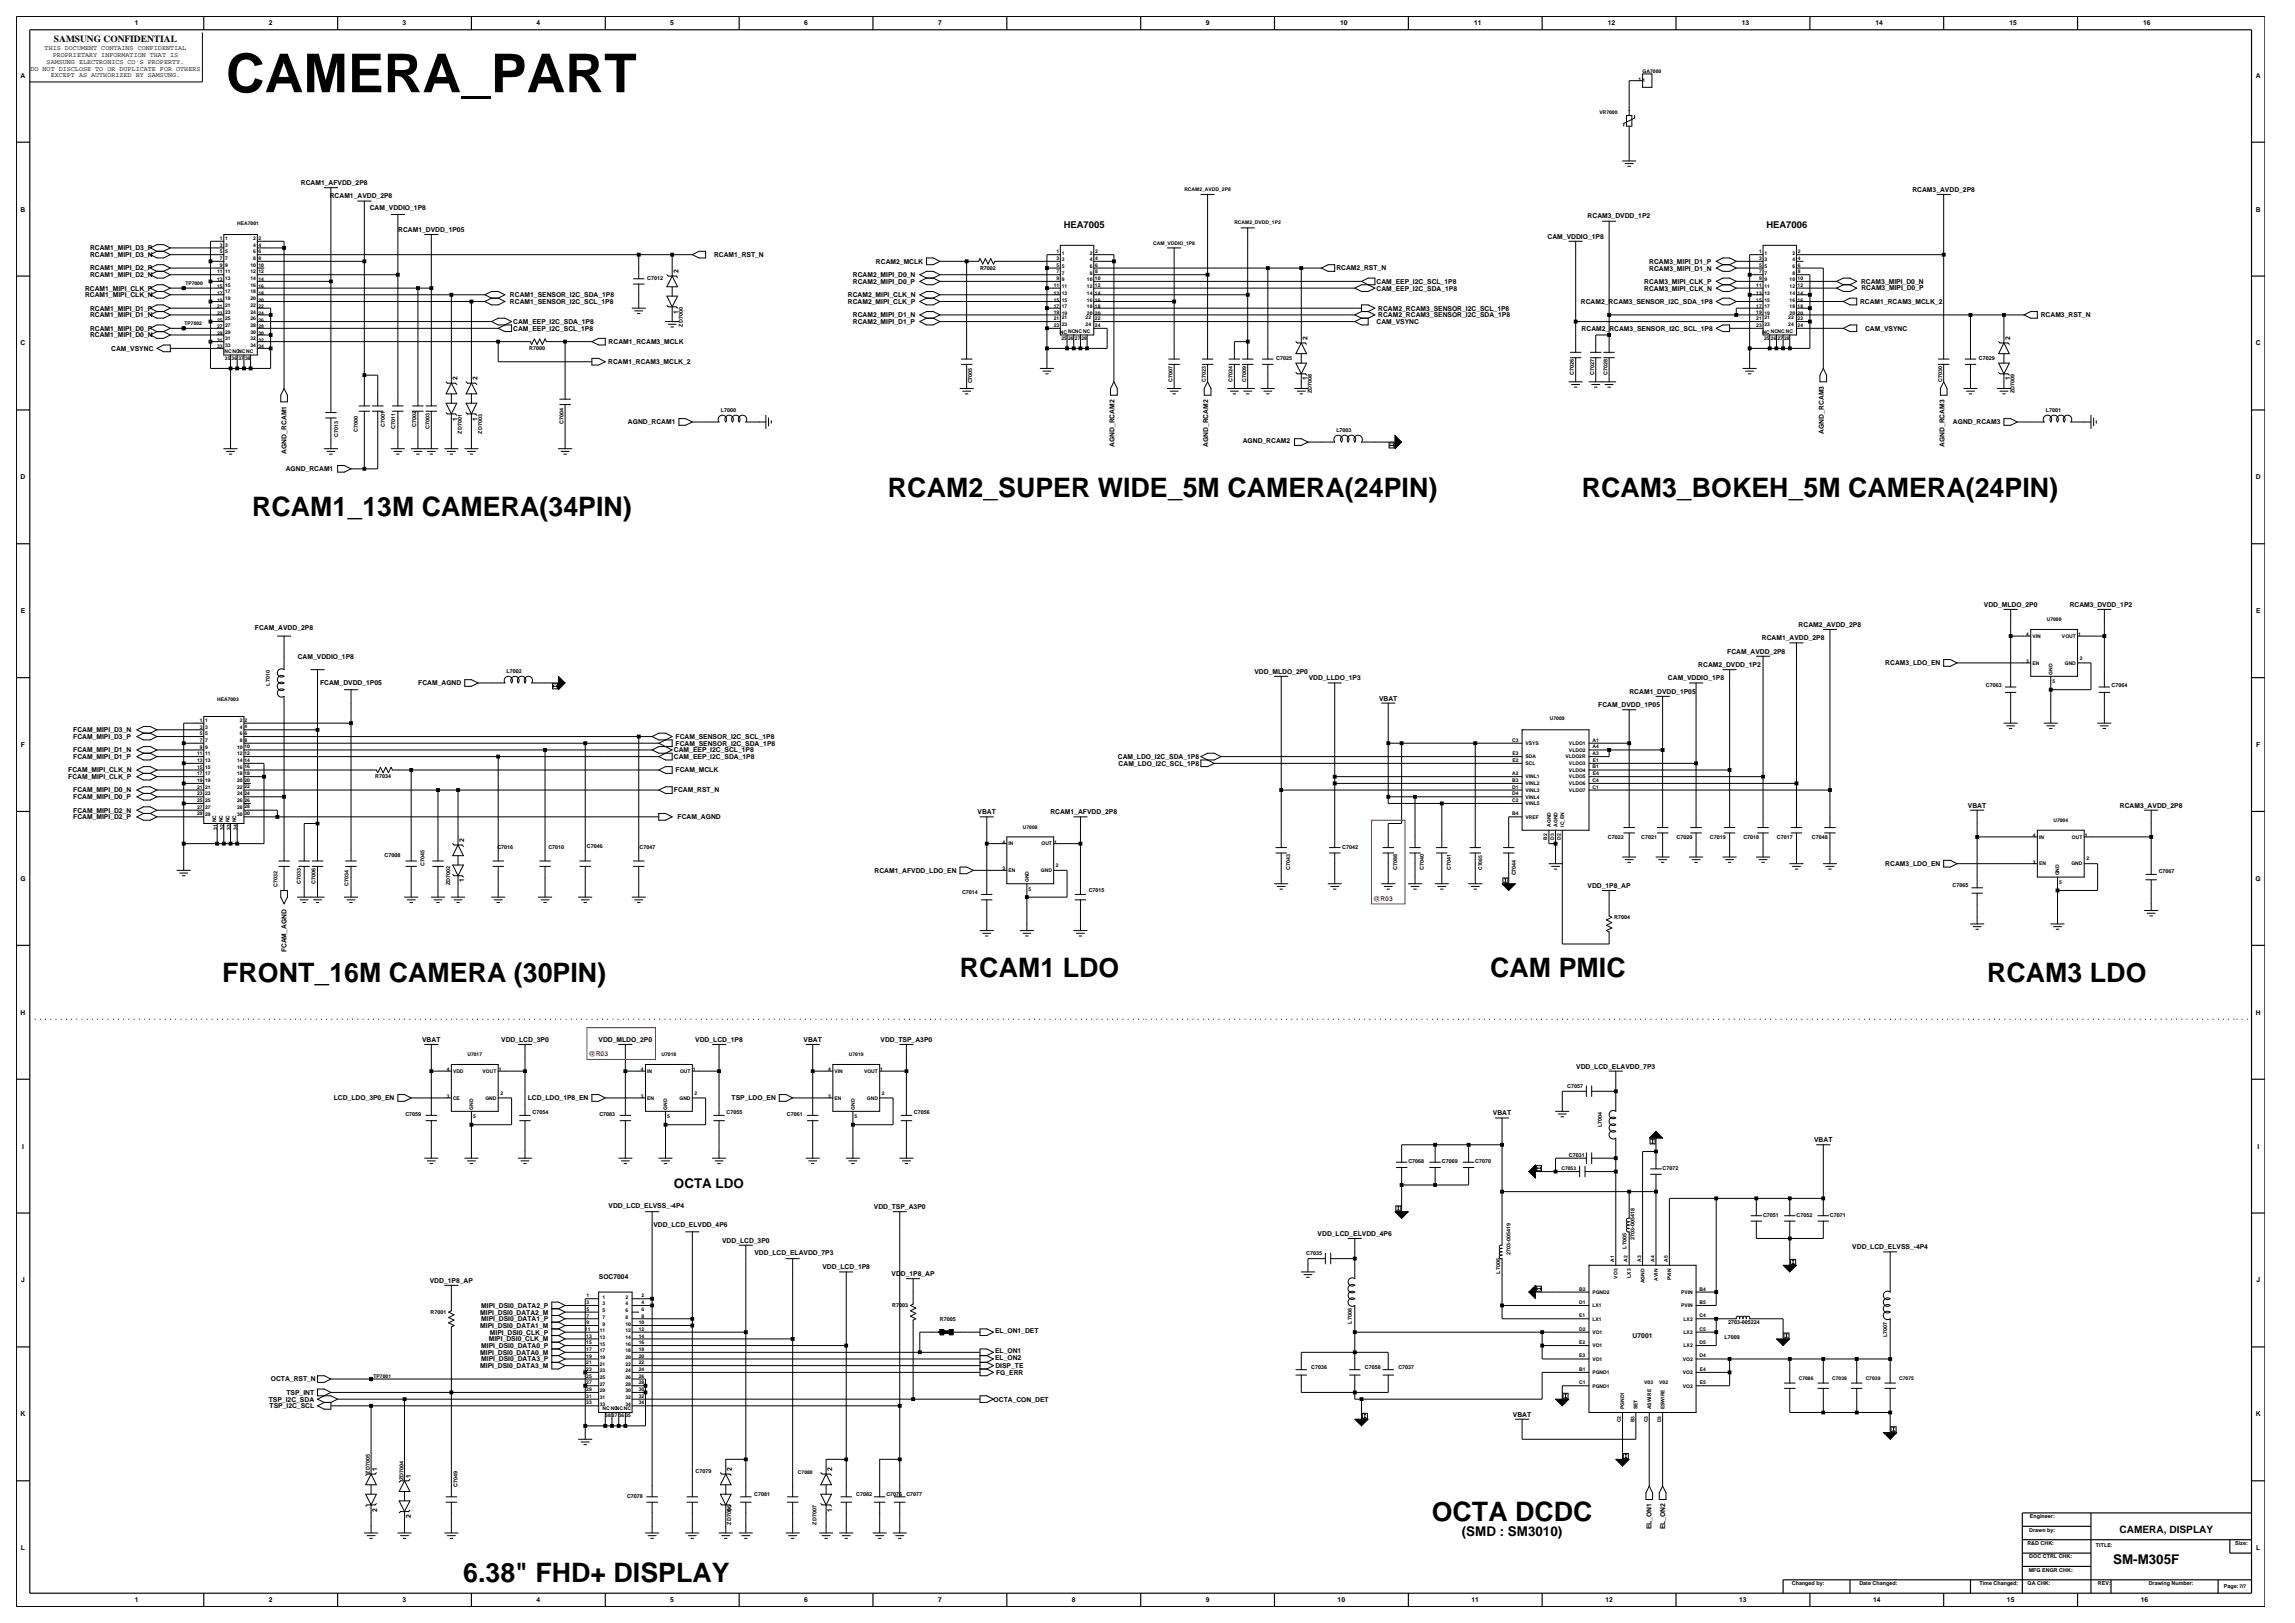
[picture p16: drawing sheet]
<svg xmlns="http://www.w3.org/2000/svg" width="420mm" height="297mm" viewBox="0 0 420 297" stroke-linecap="round" stroke-linejoin="round" font-family="sans-serif">
<defs><g id="words">
<text font-size="9.8" x="41.4" y="16.9">CAMERA_PART</text>
<g font-size="4.9">
<text x="46.2" y="94.4">RCAM1_13M CAMERA(34PIN)</text>
<text x="162.5" y="91">RCAM2_SUPER WIDE_5M CAMERA(24PIN)</text>
<text x="289.5" y="90.9">RCAM3_BOKEH_5M CAMERA(24PIN)</text>
<text x="40.7" y="179.8">FRONT_16M CAMERA (30PIN)</text>
<text x="175.7" y="178.9">RCAM1 LDO</text>
<text x="272.7" y="178.9">CAM PMIC</text>
<text x="363.7" y="179.8">RCAM3 LDO</text>
<text x="262" y="278.4">OCTA DCDC</text>
<text x="84.8" y="289.4">6.38&quot; FHD+ DISPLAY</text>
</g>
<g font-size="2.5">
<text x="123.3" y="217.4">OCTA LDO</text>
<text x="267.5" y="281.1">(SMD : SM3010)</text>
<text x="386.7" y="286.3">SM-M305F</text>
</g>
<text font-size="1.9" x="387.9" y="280.5">CAMERA, DISPLAY</text>
<g font-size="1.7">
<text x="9.9" y="7.7">SAMSUNG CONFIDENTIAL</text>
<text x="194.7" y="41.7">HEA7005</text>
<text x="323.3" y="41.7">HEA7006</text>
</g>
<g font-size="1.2">
<text x="24.7" y="4.7">1</text>
<text x="49.2" y="4.7">2</text>
<text x="73.7" y="4.7">3</text>
<text x="98.2" y="4.7">4</text>
<text x="122.7" y="4.7">5</text>
<text x="147.2" y="4.7">6</text>
<text x="171.7" y="4.7">7</text>
<text x="220.7" y="4.7">9</text>
<text x="245.3" y="4.7">10</text>
<text x="269.8" y="4.7">11</text>
<text x="294.3" y="4.7">12</text>
<text x="318.7" y="4.7">13</text>
<text x="343.2" y="4.7">14</text>
<text x="367.7" y="4.7">15</text>
<text x="392.2" y="4.7">16</text>
<text x="8.2" y="9.2">THIS DOCUMENT CONTAINS CONFIDENTIAL</text>
<text x="8.5" y="11.7">SAMSUNG ELECTRONICS CO'S PROPERTY.</text>
<text x="9.6" y="10.5">PROPRIETARY INFORMATION THAT IS</text>
<text x="3.8" y="14.2">A</text>
<text x="5.6" y="12.9">DO NOT DISCLOSE TO OR DUPLICATE FOR OTHERS</text>
<text x="9.3" y="14.1">EXCEPT AS AUTHORIZED BY SAMSUNG.</text>
<text x="412.8" y="14.2">A</text>
<text x="55.1" y="33.9">RCAM1_AFVDD_2P8</text>
<text x="350" y="35.1">RCAM3_AVDD_2P8</text>
<text x="3.8" y="38.7">B</text>
<text x="60.3" y="36.3">RCAM1_AVDD_2P8</text>
<text x="67.7" y="38.5">CAM_VDDIO_1P8</text>
<text x="290.6" y="39.8">RCAM3_DVDD_1P2</text>
<text x="412.8" y="38.7">B</text>
<text x="16.5" y="45.8">RCAM1_MIPI_D3_P</text>
<text x="16.5" y="47">RCAM1_MIPI_D3_N</text>
<text x="72.9" y="42.4">RCAM1_DVDD_1P05</text>
<text x="130.7" y="47">RCAM1_RST_N</text>
<text x="283.2" y="43.7">CAM_VDDIO_1P8</text>
<text x="15.6" y="53.2">RCAM1_MIPI_CLK_P</text>
<text x="16.5" y="49.5">RCAM1_MIPI_D2_P</text>
<text x="16.5" y="50.7">RCAM1_MIPI_D2_N</text>
<text x="124.1" y="50" transform="rotate(-90 124.1 50)">2</text>
<text x="156.1" y="50.7">RCAM2_MIPI_D0_N</text>
<text x="156.1" y="52">RCAM2_MIPI_D0_P</text>
<text x="160.3" y="48.3">RCAM2_MCLK</text>
<text x="244.6" y="49.5">RCAM2_RST_N</text>
<text x="251.9" y="51.9">CAM_EEP_I2C_SCL_1P8</text>
<text x="251.9" y="53.2">CAM_EEP_I2C_SDA_1P8</text>
<text x="300.9" y="53.2">RCAM3_MIPI_CLK_N</text>
<text x="300.9" y="52">RCAM3_MIPI_CLK_P</text>
<text x="301.8" y="49.5">RCAM3_MIPI_D1_N</text>
<text x="301.8" y="48.3">RCAM3_MIPI_D1_P</text>
<text x="340.6" y="51.9">RCAM3_MIPI_D0_N</text>
<text x="340.6" y="53.1">RCAM3_MIPI_D0_P</text>
<text x="15.6" y="54.4">RCAM1_MIPI_CLK_N</text>
<text x="16.5" y="56.8">RCAM1_MIPI_D1_P</text>
<text x="16.5" y="58.1">RCAM1_MIPI_D1_N</text>
<text x="93.3" y="54.4">RCAM1_SENSOR_I2C_SDA_1P8</text>
<text x="93.3" y="55.6">RCAM1_SENSOR_I2C_SCL_1P8</text>
<text x="93.9" y="59.3">CAM_EEP_I2C_SDA_1P8</text>
<text x="124.1" y="57.4" transform="rotate(-90 124.1 57.4)">1</text>
<text x="155.2" y="55.7">RCAM2_MIPI_CLK_P</text>
<text x="155.2" y="54.4">RCAM2_MIPI_CLK_N</text>
<text x="156.1" y="58.1">RCAM2_MIPI_D1_N</text>
<text x="156.1" y="59.3">RCAM2_MIPI_D1_P</text>
<text x="251.9" y="59.3">CAM_VSYNC</text>
<text x="252.2" y="56.8">RCAM2_RCAM3_SENSOR_I2C_SCL_1P8</text>
<text x="252.2" y="58.1">RCAM2_RCAM3_SENSOR_I2C_SDA_1P8</text>
<text x="289.3" y="55.6">RCAM2_RCAM3_SENSOR_I2C_SDA_1P8</text>
<text x="340.4" y="55.6">RCAM1_RCAM3_MCLK_2</text>
<text x="373.5" y="58.1">RCAM3_RST_N</text>
<text x="3.8" y="63.2">C</text>
<text x="16.5" y="60.5">RCAM1_MIPI_D0_P</text>
<text x="16.5" y="61.7">RCAM1_MIPI_D0_N</text>
<text x="20.3" y="64.2">CAM_VSYNC</text>
<text x="93.9" y="60.5">CAM_EEP_I2C_SCL_1P8</text>
<text x="111.4" y="63">RCAM1_RCAM3_MCLK</text>
<text x="239.3" y="62.2" transform="rotate(-90 239.3 62.2)">2</text>
<text x="289.4" y="60.5">RCAM2_RCAM3_SENSOR_I2C_SCL_1P8</text>
<text x="341.3" y="60.5">CAM_VSYNC</text>
<text x="367.9" y="62.2" transform="rotate(-90 367.9 62.2)">2</text>
<text x="412.8" y="63.2">C</text>
<text x="83.7" y="69.6" transform="rotate(-90 83.7 69.6)">2</text>
<text x="87.4" y="69.6" transform="rotate(-90 87.4 69.6)">2</text>
<text x="111.3" y="66.6">RCAM1_RCAM3_MCLK_2</text>
<text x="239.3" y="69.6" transform="rotate(-90 239.3 69.6)">1</text>
<text x="367.9" y="69.6" transform="rotate(-90 367.9 69.6)">1</text>
<text x="83.7" y="77" transform="rotate(-90 83.7 77)">1</text>
<text x="87.4" y="77" transform="rotate(-90 87.4 77)">1</text>
<text x="114.9" y="77.7">AGND_RCAM1</text>
<text x="357.4" y="77.7">AGND_RCAM3</text>
<text x="52.4" y="83" transform="rotate(-90 52.4 83)">AGND_RCAM1</text>
<text x="204" y="81.8" transform="rotate(-90 204 81.8)">AGND_RCAM2</text>
<text x="221.1" y="81.8" transform="rotate(-90 221.1 81.8)">AGND_RCAM2</text>
<text x="227.4" y="81">AGND_RCAM2</text>
<text x="333.8" y="79.4" transform="rotate(-90 333.8 79.4)">AGND_RCAM3</text>
<text x="355.8" y="81.8" transform="rotate(-90 355.8 81.8)">AGND_RCAM3</text>
<text x="3.8" y="87.7">D</text>
<text x="52.3" y="86.2">AGND_RCAM1</text>
<text x="412.8" y="87.7">D</text>
<text x="3.8" y="112.2">E</text>
<text x="363.1" y="111">VDD_MLDO_2P0</text>
<text x="378.8" y="111">RCAM3_DVDD_1P2</text>
<text x="412.9" y="112.2">E</text>
<text x="46.7" y="115.3">FCAM_AVDD_2P8</text>
<text x="316.1" y="119.6">FCAM_AVDD_2P8</text>
<text x="322.4" y="117.2">RCAM1_AVDD_2P8</text>
<text x="329.2" y="114.7">RCAM2_AVDD_2P8</text>
<text x="54.5" y="120.5">CAM_VDDIO_1P8</text>
<text x="58.6" y="125.4">FCAM_DVDD_1P05</text>
<text x="76.5" y="125.4">FCAM_AGND</text>
<text x="229.6" y="123.3">VDD_MLDO_2P0</text>
<text x="239.5" y="124.5">VDD_LLDO_1P3</text>
<text x="305.2" y="124.5">CAM_VDDIO_1P8</text>
<text x="310.8" y="122">RCAM2_DVDD_1P2</text>
<text x="345" y="121.7">RCAM3_LDO_EN</text>
<text x="252.4" y="128.2">VBAT</text>
<text x="292.5" y="129.4">FCAM_DVDD_1P05</text>
<text x="298.2" y="126.9">RCAM1_DVDD_1P05</text>
<text x="3.8" y="136.7">F</text>
<text x="13.4" y="135.2">FCAM_MIPI_D3_P</text>
<text x="13.4" y="137.7">FCAM_MIPI_D1_N</text>
<text x="13.4" y="134">FCAM_MIPI_D3_N</text>
<text x="123.3" y="137.7">CAM_EEP_I2C_SCL_1P8</text>
<text x="123.6" y="135.2">FCAM_SENSOR_I2C_SCL_1P8</text>
<text x="123.6" y="136.4">FCAM_SENSOR_I2C_SDA_1P8</text>
<text x="412.9" y="136.7">F</text>
<text x="12.5" y="141.3">FCAM_MIPI_CLK_N</text>
<text x="12.5" y="142.6">FCAM_MIPI_CLK_P</text>
<text x="13.4" y="138.9">FCAM_MIPI_D1_P</text>
<text x="123.3" y="138.9">CAM_EEP_I2C_SDA_1P8</text>
<text x="123.6" y="141.3">FCAM_MCLK</text>
<text x="204.6" y="138.9">CAM_LDO_I2C_SDA_1P8</text>
<text x="204.7" y="140.1">CAM_LDO_I2C_SCL_1P8</text>
<text x="13.4" y="148.7">FCAM_MIPI_D2_N</text>
<text x="13.4" y="145">FCAM_MIPI_D0_N</text>
<text x="13.4" y="149.9">FCAM_MIPI_D2_P</text>
<text x="13.4" y="146.2">FCAM_MIPI_D0_P</text>
<text x="123.3" y="145">FCAM_RST_N</text>
<text x="124" y="149.9">FCAM_AGND</text>
<text x="178.9" y="149">VBAT</text>
<text x="192.2" y="149">RCAM1_AFVDD_2P8</text>
<text x="360.1" y="147.8">VBAT</text>
<text x="388" y="147.8">RCAM3_AVDD_2P8</text>
<text x="85" y="154.1" transform="rotate(-90 85 154.1)">2</text>
<text x="3.7" y="161.2">G</text>
<text x="85" y="161.5" transform="rotate(-90 85 161.5)">1</text>
<text x="160" y="159.7">RCAM1_AFVDD_LDO_EN</text>
<text x="345" y="158.5">RCAM3_LDO_EN</text>
<text x="412.8" y="161.2">G</text>
<text x="290.5" y="162.5">VDD_1P8_AP</text>
<text x="52.4" y="174.3" transform="rotate(-90 52.4 174.3)">FCAM_AGND</text>
<text x="3.8" y="185.7">H</text>
<text x="412.8" y="185.7">H</text>
<text x="77.3" y="190.6">VBAT</text>
<text x="91.7" y="190.6">VDD_LCD_3P0</text>
<text x="109.5" y="190.6">VDD_MLDO_2P0</text>
<text x="127.2" y="190.6">VDD_LCD_1P8</text>
<text x="147.1" y="190.6">VBAT</text>
<text x="161.1" y="190.6">VDD_TSP_A3P0</text>
<text x="288.5" y="195.5">VDD_LCD_ELAVDD_7P3</text>
<text x="61.1" y="201.4">LCD_LDO_3P0_EN</text>
<text x="96.6" y="201.4">LCD_LDO_1P8_EN</text>
<text x="133.9" y="201.4">TSP_LDO_EN</text>
<text x="273.2" y="204.1">VBAT</text>
<text x="332" y="209">VBAT</text>
<text x="4" y="210.2">I</text>
<text x="413.1" y="210.2">I</text>
<text x="111.4" y="221">VDD_LCD_ELVSS_-4P4</text>
<text x="159.9" y="221.2">VDD_TSP_A3P0</text>
<text x="119.6" y="224.5">VDD_LCD_ELVDD_4P6</text>
<text x="132.1" y="227.4">VDD_LCD_3P0</text>
<text x="241.1" y="226.2">VDD_LCD_ELVDD_4P6</text>
<text x="138.1" y="229.6">VDD_LCD_ELAVDD_7P3</text>
<text x="150.5" y="232.3">VDD_LCD_1P8</text>
<text x="163.2" y="233.5">VDD_1P8_AP</text>
<text x="339" y="228.6">VDD_LCD_ELVSS_-4P4</text>
<text x="3.9" y="234.7">J</text>
<text x="78.7" y="234.7">VDD_1P8_AP</text>
<text x="88.1" y="239.3">MIPI_DSI0_DATA2_P</text>
<text x="109.6" y="234.1">SOC7004</text>
<text x="412.9" y="234.7">J</text>
<text x="87.9" y="240.5">MIPI_DSI0_DATA2_M</text>
<text x="87.9" y="243">MIPI_DSI0_DATA1_M</text>
<text x="88.1" y="241.8">MIPI_DSI0_DATA1_P</text>
<text x="89.5" y="245.4">MIPI_DSI0_CLK_M</text>
<text x="89.7" y="244.2">MIPI_DSI0_CLK_P</text>
<text x="182.1" y="243.9">EL_ON1_DET</text>
<text x="298.8" y="244.8">U7001</text>
<text x="87.9" y="247.9">MIPI_DSI0_DATA0_M</text>
<text x="87.9" y="250.3">MIPI_DSI0_DATA3_M</text>
<text x="88.1" y="246.7">MIPI_DSI0_DATA0_P</text>
<text x="88.1" y="249.1">MIPI_DSI0_DATA3_P</text>
<text x="182.1" y="248.8">EL_ON2</text>
<text x="182.1" y="247.6">EL_ON1</text>
<text x="182.2" y="250.3">DISP_TE</text>
<text x="182.3" y="251.6">FG_ERR</text>
<text x="49.2" y="256.5">TSP_I2C_SDA</text>
<text x="49.3" y="257.7">TSP_I2C_SCL</text>
<text x="49.6" y="252.8">OCTA_RST_N</text>
<text x="52.4" y="255.2">TSP_INT</text>
<text x="181.8" y="256.5">OCTA_CON_DET</text>
<text x="3.8" y="259.2">K</text>
<text x="276.9" y="259.2">VBAT</text>
<text x="412.8" y="259.2">K</text>
<text x="69" y="269.2" transform="rotate(-90 69 269.2)">1</text>
<text x="134" y="269.2" transform="rotate(-90 134 269.2)">2</text>
<text x="152.3" y="269.2" transform="rotate(-90 152.3 269.2)">2</text>
<text x="75.2" y="270.4" transform="rotate(-90 75.2 270.4)">1</text>
<text x="69" y="276.6" transform="rotate(-90 69 276.6)">2</text>
<text x="75.2" y="277.8" transform="rotate(-90 75.2 277.8)">2</text>
<text x="134" y="276.6" transform="rotate(-90 134 276.6)">1</text>
<text x="152.3" y="276.6" transform="rotate(-90 152.3 276.6)">1</text>
<text x="302.3" y="279.8" transform="rotate(-90 302.3 279.8)">EL_ON1</text>
<text x="304.7" y="279.8" transform="rotate(-90 304.7 279.8)">EL_ON2</text>
<text x="3.8" y="283.7">L</text>
<text x="412.9" y="283.7">L</text>
<text x="24.7" y="293.2">1</text>
<text x="49.2" y="293.2">2</text>
<text x="73.7" y="293.2">3</text>
<text x="98.2" y="293.2">4</text>
<text x="122.7" y="293.2">5</text>
<text x="147.2" y="293.2">6</text>
<text x="171.7" y="293.2">7</text>
<text x="196.2" y="293.2">8</text>
<text x="220.7" y="293.2">9</text>
<text x="244.8" y="293.2">10</text>
<text x="269.3" y="293.2">11</text>
<text x="293.8" y="293.2">12</text>
<text x="318.3" y="293.2">13</text>
<text x="342.8" y="293.2">14</text>
<text x="367.3" y="293.2">15</text>
<text x="391.8" y="293.2">16</text>
</g>
<g font-size="1.2" fill="#f00">
<text x="251.3" y="164.8">@R03</text>
<text x="107.7" y="193.3">@R03</text>
</g>
<g font-size="1">
<text x="118.4" y="51.2">C7012</text>
<text x="179.4" y="49.4">R7002</text>
<text x="125" y="59.8" transform="rotate(-90 125 59.8)">ZD7000</text>
<text x="96.8" y="64">R7000</text>
<text x="233.6" y="65.9">C7025</text>
<text x="362.1" y="65.9">C7029</text>
<text x="177.9" y="70.2" transform="rotate(-90 177.9 70.2)">C7005</text>
<text x="214.6" y="69.9" transform="rotate(-90 214.6 69.9)">C7007</text>
<text x="220.7" y="69.9" transform="rotate(-90 220.7 69.9)">C7023</text>
<text x="225.6" y="69.9" transform="rotate(-90 225.6 69.9)">C7024</text>
<text x="228" y="69.9" transform="rotate(-90 228 69.9)">C7009</text>
<text x="288" y="68.7" transform="rotate(-90 288 68.7)">C7026</text>
<text x="291.7" y="68.7" transform="rotate(-90 291.7 68.7)">C7027</text>
<text x="294.2" y="68.7" transform="rotate(-90 294.2 68.7)">C7028</text>
<text x="355.4" y="69.9" transform="rotate(-90 355.4 69.9)">C7030</text>
<text x="103.1" y="77.5" transform="rotate(-90 103.1 77.5)">C7004</text>
<text x="131.9" y="75.4">L7000</text>
<text x="240.1" y="72" transform="rotate(-90 240.1 72)">ZD7008</text>
<text x="368.7" y="72" transform="rotate(-90 368.7 72)">ZD7009</text>
<text x="374.4" y="75.4">L7001</text>
<text x="61.9" y="80" transform="rotate(-90 61.9 80)">C7013</text>
<text x="65.5" y="79.1" transform="rotate(-90 65.5 79.1)">C7000</text>
<text x="70.5" y="78.1" transform="rotate(-90 70.5 78.1)">C7001</text>
<text x="72.3" y="78.4" transform="rotate(-90 72.3 78.4)">C7011</text>
<text x="76.2" y="78.1" transform="rotate(-90 76.2 78.1)">C7002</text>
<text x="78.6" y="78.4" transform="rotate(-90 78.6 78.4)">C7003</text>
<text x="84.5" y="79.4" transform="rotate(-90 84.5 79.4)">ZD7001</text>
<text x="88.2" y="79.4" transform="rotate(-90 88.2 79.4)">ZD7003</text>
<text x="244.6" y="79.1">L7003</text>
<text x="49.4" y="125.5" transform="rotate(-90 49.4 125.5)">L7010</text>
<text x="92.7" y="123.1">L7002</text>
<text x="363.4" y="125.6">C7063</text>
<text x="386.4" y="125.6">C7064</text>
<text x="68.7" y="142.4">R7034</text>
<text x="91" y="155.3">C7016</text>
<text x="100.4" y="155.4">C7010</text>
<text x="107.4" y="155.1">C7046</text>
<text x="117.1" y="155.3">C7047</text>
<text x="245.6" y="155.3">C7042</text>
<text x="294.2" y="153.5">C7022</text>
<text x="300.4" y="153.5">C7021</text>
<text x="306.8" y="153.5">C7020</text>
<text x="312.9" y="153.5">C7019</text>
<text x="319" y="153.5">C7018</text>
<text x="325.2" y="153.5">C7017</text>
<text x="331.6" y="153.5">C7048</text>
<text x="55.1" y="161.7" transform="rotate(-90 55.1 161.7)">C7033</text>
<text x="57.7" y="161.8" transform="rotate(-90 57.7 161.8)">C7006</text>
<text x="70.4" y="156.8">C7008</text>
<text x="77.7" y="158.5" transform="rotate(-90 77.7 158.5)">C7045</text>
<text x="82.4" y="161.9" transform="rotate(-90 82.4 161.9)">ZD7002</text>
<text x="236.1" y="159.3" transform="rotate(-90 236.1 159.3)">C7043</text>
<text x="255.7" y="159.3" transform="rotate(-90 255.7 159.3)">C7088</text>
<text x="260.6" y="159.3" transform="rotate(-90 260.6 159.3)">C7040</text>
<text x="265.5" y="159.3" transform="rotate(-90 265.5 159.3)">C7041</text>
<text x="277.4" y="160.2" transform="rotate(-90 277.4 160.2)">C7044</text>
<text x="395.1" y="159.7">C7067</text>
<text x="50.8" y="162.3" transform="rotate(-90 50.8 162.3)">C7032</text>
<text x="63.8" y="162.1" transform="rotate(-90 63.8 162.1)">C7034</text>
<text x="176.1" y="163.6">C7014</text>
<text x="199.2" y="163.2">C7015</text>
<text x="357.3" y="162.4">C7065</text>
<text x="295.4" y="168.2">R7004</text>
<text x="97.5" y="203.8">C7054</text>
<text x="133" y="203.8">C7055</text>
<text x="167.3" y="203.8">C7056</text>
<text x="286.8" y="199">C7057</text>
<text x="74.2" y="204.3">C7059</text>
<text x="109.7" y="204.3">C7083</text>
<text x="144" y="204.3">C7061</text>
<text x="293.1" y="206.3" transform="rotate(-90 293.1 206.3)">L7004</text>
<text x="257.7" y="212.8">C7068</text>
<text x="263.9" y="212.8">C7069</text>
<text x="270" y="212.8">C7070</text>
<text x="287.1" y="211.6">C7031</text>
<text x="304.3" y="214.1">C7072</text>
<text x="299.1" y="226.9" transform="rotate(-90 299.1 226.9)">2703-005418</text>
<text x="322.7" y="222.7">C7051</text>
<text x="328.8" y="222.7">C7052</text>
<text x="334.9" y="222.7">C7071</text>
<text x="239" y="229.7">C7035</text>
<text x="274.6" y="233.1" transform="rotate(-90 274.6 233.1)">L7006</text>
<text x="276.5" y="229.7" transform="rotate(-90 276.5 229.7)">2703-005419</text>
<text x="297.6" y="228.5" transform="rotate(-90 297.6 228.5)">L7005</text>
<text x="163.3" y="239.2">R7003</text>
<text x="78.8" y="240.5">R7001</text>
<text x="172" y="241.8">R7005</text>
<text x="247.4" y="242.2" transform="rotate(-90 247.4 242.2)">L7008</text>
<text x="315.6" y="245">L7009</text>
<text x="316.2" y="242.3">2703-005224</text>
<text x="345.4" y="244.7" transform="rotate(-90 345.4 244.7)">L7007</text>
<text x="240" y="250.5">C7036</text>
<text x="249.8" y="250.5">C7058</text>
<text x="255.9" y="250.5">C7037</text>
<text x="67.7" y="269.6" transform="rotate(-90 67.7 269.6)">ZD7005</text>
<text x="127.3" y="269.5">C7079</text>
<text x="73.8" y="270.9" transform="rotate(-90 73.8 270.9)">ZD7004</text>
<text x="83.7" y="272.1" transform="rotate(-90 83.7 272.1)">C7049</text>
<text x="114.8" y="274.1">C7078</text>
<text x="138" y="273.8">C7081</text>
<text x="156.7" y="273.8">C7082</text>
<text x="162.2" y="273.8">C7076</text>
<text x="165.9" y="273.8">C7077</text>
<text x="133.8" y="279" transform="rotate(-90 133.8 279)">ZD7006</text>
<text x="149.4" y="279" transform="rotate(-90 149.4 279)">ZD7007</text>
<text x="371.4" y="280.2">Drawn by:</text>
<text x="371.5" y="277.8">Engineer:</text>
<text x="371" y="282.7">R&amp;D CHK:</text>
<text x="371.3" y="287.6">MFG ENGR CHK:</text>
<text x="371.4" y="285.2">DOC CTRL CHK:</text>
<text x="383.6" y="283">TITLE:</text>
<text x="409.1" y="282.7">Size:</text>
<text x="327.9" y="290.1">Changed by:</text>
<text x="340.3" y="290.1">Date Changed:</text>
<text x="362.2" y="290.1">Time Changed:</text>
<text x="371.1" y="290.1">QA CHK:</text>
<text x="383.9" y="290.1">REV:</text>
<text x="393.2" y="290.1">Drawing Number:</text>
<text x="407" y="290.5">Page: 7/7</text>
</g>
<g font-size=".9">
<text x="299.8" y="14.8">1</text>
<text x="300.6" y="13.3">GA7000</text>
<text x="300.6" y="15.1">1</text>
<text x="292.7" y="20.9">VR7000</text>
<text x="216.7" y="35">RCAM2_AVDD_2P8</text>
<text x="43.4" y="41.1">HEA7001</text>
<text x="225.9" y="41">RCAM2_DVDD_1P2</text>
<text x="40.2" y="46.4">5</text>
<text x="40.2" y="47.6">7</text>
<text x="40.2" y="45.1">3</text>
<text x="40.2" y="43.9">1</text>
<text x="41.2" y="46.4">5</text>
<text x="41.2" y="47.6">7</text>
<text x="41.2" y="45.1">3</text>
<text x="41.2" y="43.9">1</text>
<text x="46.3" y="45.1">4</text>
<text x="46.3" y="46.4">6</text>
<text x="46.3" y="47.6">8</text>
<text x="46.3" y="43.9">2</text>
<text x="47.3" y="45.1">4</text>
<text x="47.3" y="46.4">6</text>
<text x="47.3" y="47.6">8</text>
<text x="47.3" y="43.9">2</text>
<text x="193.3" y="47.6">3</text>
<text x="193.3" y="46.4">1</text>
<text x="194.3" y="47.8">3</text>
<text x="194.3" y="46.6">1</text>
<text x="199.4" y="47.8">4</text>
<text x="199.4" y="46.6">2</text>
<text x="200.4" y="46.4">2</text>
<text x="200.4" y="47.6">4</text>
<text x="211.1" y="44.8">CAM_VDDIO_1P8</text>
<text x="321.9" y="47.6">3</text>
<text x="321.9" y="46.4">1</text>
<text x="322.9" y="47.8">3</text>
<text x="322.9" y="46.6">1</text>
<text x="328" y="47.8">4</text>
<text x="328" y="46.6">2</text>
<text x="329" y="47.6">4</text>
<text x="329" y="46.4">2</text>
<text x="33.9" y="52.1">TP7000</text>
<text x="39.7" y="50">11</text>
<text x="39.7" y="51.5">13</text>
<text x="39.7" y="52.7">15</text>
<text x="39.7" y="53.9">17</text>
<text x="40.2" y="48.8">9</text>
<text x="41.2" y="48.8">9</text>
<text x="41.2" y="50">11</text>
<text x="41.2" y="51.3">13</text>
<text x="41.2" y="52.5">15</text>
<text x="41.2" y="53.7">17</text>
<text x="45.8" y="50">12</text>
<text x="45.8" y="51.3">14</text>
<text x="45.8" y="52.5">16</text>
<text x="45.8" y="53.7">18</text>
<text x="45.8" y="48.8">10</text>
<text x="47.3" y="50">12</text>
<text x="47.3" y="51.5">14</text>
<text x="47.3" y="52.7">16</text>
<text x="47.3" y="53.9">18</text>
<text x="47.3" y="48.8">10</text>
<text x="192.8" y="52.5">11</text>
<text x="192.8" y="53.9">13</text>
<text x="193.3" y="48.8">5</text>
<text x="193.3" y="50">7</text>
<text x="193.3" y="51.3">9</text>
<text x="194.3" y="49.1">5</text>
<text x="194.3" y="50.3">7</text>
<text x="194.3" y="51.5">9</text>
<text x="194.3" y="52.7">11</text>
<text x="194.3" y="53.9">13</text>
<text x="198.9" y="52.7">12</text>
<text x="198.9" y="53.9">14</text>
<text x="198.9" y="51.5">10</text>
<text x="199.4" y="49.1">6</text>
<text x="199.4" y="50.3">8</text>
<text x="200.4" y="52.5">12</text>
<text x="200.4" y="53.9">14</text>
<text x="200.4" y="51.3">10</text>
<text x="200.4" y="48.8">6</text>
<text x="200.4" y="50">8</text>
<text x="321.4" y="52.5">11</text>
<text x="321.4" y="53.9">13</text>
<text x="321.9" y="51.3">9</text>
<text x="321.9" y="48.8">5</text>
<text x="321.9" y="50">7</text>
<text x="322.9" y="50.3">7</text>
<text x="322.9" y="51.5">9</text>
<text x="322.9" y="49.1">5</text>
<text x="322.9" y="52.7">11</text>
<text x="322.9" y="53.9">13</text>
<text x="327.5" y="53.9">14</text>
<text x="327.5" y="51.5">10</text>
<text x="327.5" y="52.7">12</text>
<text x="328" y="50.3">8</text>
<text x="328" y="49.1">6</text>
<text x="329" y="51.3">10</text>
<text x="329" y="52.5">12</text>
<text x="329" y="53.9">14</text>
<text x="329" y="50">8</text>
<text x="329" y="48.8">6</text>
<text x="33.8" y="59.5">TP7002</text>
<text x="39.7" y="55.2">19</text>
<text x="39.7" y="56.4">21</text>
<text x="39.7" y="57.6">23</text>
<text x="39.7" y="58.8">25</text>
<text x="41.2" y="59.8">27</text>
<text x="41.2" y="54.9">19</text>
<text x="41.2" y="56.1">21</text>
<text x="41.2" y="57.4">23</text>
<text x="41.2" y="58.6">25</text>
<text x="45.8" y="58.6">26</text>
<text x="45.8" y="59.8">28</text>
<text x="45.8" y="54.9">20</text>
<text x="45.8" y="56.1">22</text>
<text x="45.8" y="57.4">24</text>
<text x="47.3" y="58.8">26</text>
<text x="47.3" y="55.2">20</text>
<text x="47.3" y="56.4">22</text>
<text x="47.3" y="57.6">24</text>
<text x="192.8" y="57.4">19</text>
<text x="192.8" y="58.6">21</text>
<text x="192.8" y="59.8">23</text>
<text x="192.8" y="55.2">15</text>
<text x="192.8" y="56.4">17</text>
<text x="194.3" y="57.6">19</text>
<text x="194.3" y="58.3">21</text>
<text x="194.3" y="59.6">23</text>
<text x="194.3" y="55.2">15</text>
<text x="194.3" y="56.4">17</text>
<text x="198.7" y="58.4">22</text>
<text x="198.7" y="59.6">24</text>
<text x="198.9" y="57.6">20</text>
<text x="198.9" y="55.2">16</text>
<text x="198.9" y="56.4">18</text>
<text x="200.4" y="57.6">20</text>
<text x="200.4" y="58.5">22</text>
<text x="200.4" y="59.7">24</text>
<text x="200.4" y="55.2">16</text>
<text x="200.4" y="56.4">18</text>
<text x="321.4" y="58.6">21</text>
<text x="321.4" y="59.8">23</text>
<text x="321.4" y="55.2">15</text>
<text x="321.4" y="56.4">17</text>
<text x="321.4" y="57.4">19</text>
<text x="322.9" y="59.6">23</text>
<text x="322.9" y="55.2">15</text>
<text x="322.9" y="56.4">17</text>
<text x="322.9" y="57.6">19</text>
<text x="322.9" y="58.3">21</text>
<text x="327.3" y="58.4">22</text>
<text x="327.3" y="59.6">24</text>
<text x="327.5" y="55.2">16</text>
<text x="327.5" y="56.4">18</text>
<text x="327.5" y="57.6">20</text>
<text x="329" y="58.5">22</text>
<text x="329" y="59.7">24</text>
<text x="329" y="55.2">16</text>
<text x="329" y="56.4">18</text>
<text x="329" y="57.6">20</text>
<text x="39.7" y="63.7">33</text>
<text x="39.7" y="60.1">27</text>
<text x="39.7" y="61.3">29</text>
<text x="39.7" y="62.5">31</text>
<text x="41.1" y="64.6">NCNCNCNC</text>
<text x="41.2" y="65.9">35</text>
<text x="41.2" y="63.5">33</text>
<text x="41.2" y="61">29</text>
<text x="41.2" y="62.3">31</text>
<text x="42.4" y="65.9">36</text>
<text x="43.6" y="65.9">37</text>
<text x="44.8" y="65.9">38</text>
<text x="45.8" y="63.5">34</text>
<text x="45.8" y="61">30</text>
<text x="45.8" y="62.3">32</text>
<text x="47.3" y="63.7">34</text>
<text x="47.3" y="60.1">28</text>
<text x="47.3" y="61.3">30</text>
<text x="47.3" y="62.5">32</text>
<text x="194" y="61">NC NCNC NC</text>
<text x="194.3" y="62.3">25</text>
<text x="195.5" y="62.3">26</text>
<text x="196.7" y="62.3">27</text>
<text x="197.9" y="62.3">28</text>
<text x="322.5" y="61">NC NCNC NC</text>
<text x="322.8" y="62.3">25</text>
<text x="324.1" y="62.3">26</text>
<text x="325.3" y="62.3">27</text>
<text x="326.5" y="62.3">28</text>
<text x="374.6" y="113.6">U7000</text>
<text x="370.8" y="116.4">4</text>
<text x="371.9" y="116.7">VIN</text>
<text x="377.4" y="116.7">VOUT</text>
<text x="380.3" y="116.4">1</text>
<text x="370.8" y="121.3">3</text>
<text x="371.9" y="121.6">EN</text>
<text x="375.6" y="125">5</text>
<text x="375.6" y="123.5" transform="rotate(-90 375.6 123.5)">GND</text>
<text x="377.9" y="121.6">GND</text>
<text x="380.6" y="120.7">2</text>
<text x="39.7" y="128.3">HEA7003</text>
<text x="283.6" y="131.7">U7009</text>
<text x="36.5" y="134.5">5</text>
<text x="36.5" y="135.7">7</text>
<text x="36.5" y="137">9</text>
<text x="36.5" y="133.3">3</text>
<text x="36.5" y="132.1">1</text>
<text x="37.5" y="134.5">5</text>
<text x="37.5" y="135.7">7</text>
<text x="37.5" y="137">9</text>
<text x="37.5" y="133.3">3</text>
<text x="37.5" y="132.1">1</text>
<text x="43.4" y="137">10</text>
<text x="43.9" y="134.5">6</text>
<text x="43.9" y="135.7">8</text>
<text x="43.9" y="133.3">4</text>
<text x="43.9" y="132.1">2</text>
<text x="44.7" y="136.9">10</text>
<text x="44.7" y="134.5">6</text>
<text x="44.7" y="135.7">8</text>
<text x="44.7" y="133.2">4</text>
<text x="44.7" y="132">2</text>
<text x="276.8" y="135.7">C3</text>
<text x="279.2" y="136.3">VSYS</text>
<text x="287.1" y="136.3">VLDO1</text>
<text x="287.1" y="137.6">VLDO2</text>
<text x="291.4" y="135.7">A1</text>
<text x="291.4" y="136.9">A4</text>
<text x="36.1" y="143.1">19</text>
<text x="36.1" y="138.2">11</text>
<text x="36.1" y="139.4">13</text>
<text x="36.1" y="140.7">15</text>
<text x="36.1" y="141.9">17</text>
<text x="37.5" y="143.1">19</text>
<text x="37.5" y="138.2">11</text>
<text x="37.5" y="139.4">13</text>
<text x="37.5" y="140.7">15</text>
<text x="37.5" y="141.9">17</text>
<text x="43.4" y="143.1">20</text>
<text x="43.4" y="138.2">12</text>
<text x="43.4" y="139.4">14</text>
<text x="43.4" y="140.7">16</text>
<text x="43.4" y="141.9">18</text>
<text x="44.7" y="143.1">20</text>
<text x="44.7" y="138.1">12</text>
<text x="44.7" y="139.4">14</text>
<text x="44.7" y="140.6">16</text>
<text x="44.7" y="141.8">18</text>
<text x="276.8" y="143.1">B3</text>
<text x="276.8" y="141.8">A2</text>
<text x="276.8" y="139.4">E2</text>
<text x="276.8" y="138.2">E3</text>
<text x="279.2" y="140">SCL</text>
<text x="279.2" y="138.8">SDA</text>
<text x="279.2" y="143.7">VINL2</text>
<text x="279.2" y="142.4">VINL1</text>
<text x="286.5" y="138.8">VLDO2R</text>
<text x="287.1" y="140">VLDO3</text>
<text x="287.1" y="142.4">VLDO5</text>
<text x="287.1" y="143.7">VLDO6</text>
<text x="287.1" y="141.2">VLDO4</text>
<text x="291.4" y="143.1">C4</text>
<text x="291.4" y="138.2">A3</text>
<text x="291.4" y="140.6">B1</text>
<text x="291.5" y="139.4">E1</text>
<text x="291.5" y="141.8">E4</text>
<text x="36.1" y="148">27</text>
<text x="36.1" y="149.2">29</text>
<text x="36.1" y="144.3">21</text>
<text x="36.1" y="145.6">23</text>
<text x="36.1" y="146.8">25</text>
<text x="37.5" y="148">27</text>
<text x="37.5" y="149.2">29</text>
<text x="37.5" y="144.3">21</text>
<text x="37.5" y="145.6">23</text>
<text x="37.5" y="146.8">25</text>
<text x="43.4" y="146.8">26</text>
<text x="43.4" y="148">28</text>
<text x="43.4" y="149.2">30</text>
<text x="43.4" y="144.3">22</text>
<text x="43.4" y="145.6">24</text>
<text x="44.7" y="146.7">26</text>
<text x="44.7" y="147.9">28</text>
<text x="44.7" y="149.2">30</text>
<text x="44.7" y="144.3">22</text>
<text x="44.7" y="145.5">24</text>
<text x="276.8" y="145.5">D4</text>
<text x="276.8" y="149.2">B4</text>
<text x="276.8" y="146.7">C2</text>
<text x="276.8" y="144.3">D1</text>
<text x="279.2" y="146.1">VINL4</text>
<text x="279.2" y="149.8">VREF</text>
<text x="279.2" y="147.3">VINL5</text>
<text x="279.2" y="144.9">VINL3</text>
<text x="287.1" y="144.9">VLDO7</text>
<text x="291.4" y="144.3">C1</text>
<text x="39.6" y="150.5" transform="rotate(-90 39.6 150.5)">NC</text>
<text x="39.7" y="151.9" transform="rotate(-90 39.7 151.9)">31</text>
<text x="40.8" y="150.5" transform="rotate(-90 40.8 150.5)">NC</text>
<text x="41" y="151.9" transform="rotate(-90 41 151.9)">32</text>
<text x="42" y="150.5" transform="rotate(-90 42 150.5)">NC</text>
<text x="42.2" y="151.9" transform="rotate(-90 42.2 151.9)">33</text>
<text x="43.2" y="150.5" transform="rotate(-90 43.2 150.5)">NC</text>
<text x="43.4" y="151.9" transform="rotate(-90 43.4 151.9)">34</text>
<text x="183.4" y="154.4">4</text>
<text x="184.6" y="154.7">IN</text>
<text x="187.2" y="151.6">U7008</text>
<text x="190.6" y="154.7">OUT</text>
<text x="192.9" y="154.4">1</text>
<text x="283.2" y="153.7" transform="rotate(-90 283.2 153.7)">B2</text>
<text x="283.8" y="151.3" transform="rotate(-90 283.8 151.3)">AGND</text>
<text x="284.4" y="153.7" transform="rotate(-90 284.4 153.7)">D3</text>
<text x="285" y="151.3" transform="rotate(-90 285 151.3)">AGND</text>
<text x="285.6" y="153.7" transform="rotate(-90 285.6 153.7)">D2</text>
<text x="286.2" y="151.3" transform="rotate(-90 286.2 151.3)">IC_EN</text>
<text x="372" y="153.1">4</text>
<text x="373.2" y="153.5">IN</text>
<text x="375.8" y="150.4">U7004</text>
<text x="379.2" y="153.5">OUT</text>
<text x="381.5" y="153.1">1</text>
<text x="183.4" y="159.3">3</text>
<text x="184.6" y="159.6">EN</text>
<text x="188.3" y="161.4" transform="rotate(-90 188.3 161.4)">GND</text>
<text x="190.5" y="159.6">GND</text>
<text x="193.2" y="158.7">2</text>
<text x="271.2" y="159.2" transform="rotate(-90 271.2 159.2)">C7085</text>
<text x="372" y="158">3</text>
<text x="373.2" y="158.4">EN</text>
<text x="376.8" y="161.7">5</text>
<text x="376.9" y="160.2" transform="rotate(-90 376.9 160.2)">GND</text>
<text x="379.1" y="158.4">GND</text>
<text x="381.8" y="157.4">2</text>
<text x="188.2" y="163">5</text>
<text x="81.8" y="196">4</text>
<text x="82.9" y="196.3">VDD</text>
<text x="85.5" y="193.3">U7017</text>
<text x="88.3" y="196.3">VOUT</text>
<text x="91.3" y="196">1</text>
<text x="117.3" y="196">4</text>
<text x="118.4" y="196.3">IN</text>
<text x="121.1" y="193.3">U7018</text>
<text x="124.4" y="196.3">OUT</text>
<text x="126.8" y="196">1</text>
<text x="151.6" y="196">4</text>
<text x="152.7" y="196.3">VIN</text>
<text x="155.4" y="193.3">U7019</text>
<text x="158.1" y="196.3">VOUT</text>
<text x="161.1" y="196">1</text>
<text x="81.8" y="200.9">3</text>
<text x="82.9" y="201.2">CE</text>
<text x="86.6" y="203.1" transform="rotate(-90 86.6 203.1)">GND</text>
<text x="88.8" y="201.2">GND</text>
<text x="91.6" y="200.3">2</text>
<text x="117.3" y="200.9">3</text>
<text x="118.4" y="201.2">EN</text>
<text x="122.1" y="203.1" transform="rotate(-90 122.1 203.1)">GND</text>
<text x="124.3" y="201.2">GND</text>
<text x="127.1" y="200.3">2</text>
<text x="151.6" y="200.9">3</text>
<text x="152.7" y="201.2">EN</text>
<text x="156.4" y="203.1" transform="rotate(-90 156.4 203.1)">GND</text>
<text x="158.6" y="201.2">GND</text>
<text x="161.4" y="200.3">2</text>
<text x="86.6" y="204.6">5</text>
<text x="122.1" y="204.6">5</text>
<text x="156.4" y="204.6">5</text>
<text x="285.8" y="214">C7053</text>
<text x="295.4" y="230.9" transform="rotate(-90 295.4 230.9)">A1</text>
<text x="296" y="234" transform="rotate(-90 296 234)">VO3</text>
<text x="297.9" y="230.9" transform="rotate(-90 297.9 230.9)">A2</text>
<text x="298.5" y="233.8" transform="rotate(-90 298.5 233.8)">LX3</text>
<text x="300.3" y="230.9" transform="rotate(-90 300.3 230.9)">A3</text>
<text x="302.8" y="230.9" transform="rotate(-90 302.8 230.9)">A4</text>
<text x="305.2" y="230.9" transform="rotate(-90 305.2 230.9)">A5</text>
<text x="107.3" y="238.6">3</text>
<text x="107.3" y="239.9">5</text>
<text x="107.3" y="237.4">1</text>
<text x="110.3" y="238.9">3</text>
<text x="110.3" y="237.6">1</text>
<text x="114.4" y="238.9">4</text>
<text x="114.4" y="237.6">2</text>
<text x="117.4" y="239.9">6</text>
<text x="117.4" y="238.6">4</text>
<text x="117.4" y="237.4">2</text>
<text x="289" y="238.6">D1</text>
<text x="289" y="236.1">B2</text>
<text x="291.4" y="239.2">LX1</text>
<text x="291.4" y="236.8">PGND2</text>
<text x="300.9" y="234.8" transform="rotate(-90 300.9 234.8)">AGND</text>
<text x="303.4" y="234.3" transform="rotate(-90 303.4 234.3)">AVIN</text>
<text x="305.8" y="234.3" transform="rotate(-90 305.8 234.3)">PVIN</text>
<text x="307.7" y="236.8">PVIN</text>
<text x="307.7" y="239.2">PVIN</text>
<text x="311" y="236.1">B4</text>
<text x="311" y="238.6">B5</text>
<text x="107.1" y="243.5">11</text>
<text x="107.3" y="246">15</text>
<text x="107.3" y="244.8">13</text>
<text x="107.3" y="241.1">7</text>
<text x="107.3" y="242.3">9</text>
<text x="109.8" y="243.8">11</text>
<text x="109.8" y="245">13</text>
<text x="110.3" y="241.3">7</text>
<text x="110.3" y="242.6">9</text>
<text x="110.3" y="240.1">5</text>
<text x="114.4" y="240.1">6</text>
<text x="114.4" y="241.3">8</text>
<text x="114.4" y="242.6">10</text>
<text x="114.4" y="243.8">12</text>
<text x="114.4" y="245">14</text>
<text x="116.9" y="246">16</text>
<text x="116.9" y="242.3">10</text>
<text x="116.9" y="243.5">12</text>
<text x="116.9" y="244.8">14</text>
<text x="117.4" y="241.1">8</text>
<text x="289" y="243.5">D2</text>
<text x="289" y="241">E1</text>
<text x="289" y="245.9">E2</text>
<text x="291.4" y="244.1">VO1</text>
<text x="291.4" y="241.6">LX1</text>
<text x="308.1" y="241.6">LX2</text>
<text x="308.1" y="244.1">LX2</text>
<text x="311" y="245.9">D5</text>
<text x="311" y="241">C4</text>
<text x="311" y="243.5">C5</text>
<text x="107.3" y="250.9">23</text>
<text x="107.3" y="247.2">17</text>
<text x="107.3" y="248.4">19</text>
<text x="107.3" y="249.7">21</text>
<text x="109.8" y="251.1">23</text>
<text x="109.8" y="246.2">15</text>
<text x="109.8" y="247.5">17</text>
<text x="109.8" y="248.7">19</text>
<text x="109.8" y="249.9">21</text>
<text x="114.4" y="249.9">22</text>
<text x="114.4" y="251.1">24</text>
<text x="114.4" y="246.2">16</text>
<text x="114.4" y="247.5">18</text>
<text x="114.4" y="248.7">20</text>
<text x="116.9" y="249.7">22</text>
<text x="116.9" y="250.9">24</text>
<text x="116.9" y="247.2">18</text>
<text x="116.9" y="248.4">20</text>
<text x="289" y="250.8">B1</text>
<text x="289" y="248.4">E3</text>
<text x="291.4" y="246.6">VO1</text>
<text x="291.4" y="249">VO1</text>
<text x="291.4" y="251.5">PGND1</text>
<text x="308" y="249">VO2</text>
<text x="308" y="251.5">VO2</text>
<text x="308.1" y="246.6">LX2</text>
<text x="311" y="248.4">D4</text>
<text x="311.1" y="250.8">E4</text>
<text x="68.4" y="252.1">TP7001</text>
<text x="107.3" y="255.8">31</text>
<text x="107.3" y="257">33</text>
<text x="107.3" y="252.1">25</text>
<text x="107.3" y="253.3">27</text>
<text x="107.3" y="254.5">29</text>
<text x="109.8" y="256">31</text>
<text x="109.8" y="257.2">33</text>
<text x="109.8" y="252.3">25</text>
<text x="109.8" y="253.6">27</text>
<text x="109.8" y="254.8">29</text>
<text x="114.4" y="254.8">30</text>
<text x="114.4" y="256">32</text>
<text x="114.4" y="257.2">34</text>
<text x="114.4" y="252.3">26</text>
<text x="114.4" y="253.6">28</text>
<text x="116.9" y="254.5">30</text>
<text x="116.9" y="255.8">32</text>
<text x="116.9" y="257">34</text>
<text x="116.9" y="252.1">26</text>
<text x="116.9" y="253.3">28</text>
<text x="289" y="253.3">C1</text>
<text x="291.4" y="253.9">PGND1</text>
<text x="297.3" y="257.9" transform="rotate(-90 297.3 257.9)">PGND1</text>
<text x="299.7" y="257.9" transform="rotate(-90 299.7 257.9)">SET</text>
<text x="300.9" y="253.3">V03</text>
<text x="302.1" y="257.9" transform="rotate(-90 302.1 257.9)">ASWIRE</text>
<text x="303.7" y="253.3">V02</text>
<text x="304.6" y="257.9" transform="rotate(-90 304.6 257.9)">ESWIRE</text>
<text x="308" y="253.9">VO2</text>
<text x="311.1" y="253.3">E5</text>
<text x="329.2" y="252.6">C7086</text>
<text x="335.3" y="252.6">C7038</text>
<text x="341.4" y="252.6">C7039</text>
<text x="347.6" y="252.6">C7075</text>
<text x="110.3" y="258.1">NC NCNCNC</text>
<text x="110.8" y="259.4">38</text>
<text x="112" y="259.4">37</text>
<text x="113.2" y="259.4">36</text>
<text x="114.4" y="259.4">35</text>
<text x="296.6" y="260.3" transform="rotate(-90 296.6 260.3)">C2</text>
<text x="299.1" y="260.3" transform="rotate(-90 299.1 260.3)">B3</text>
<text x="301.5" y="260.3" transform="rotate(-90 301.5 260.3)">C3</text>
<text x="304" y="260.3" transform="rotate(-90 304 260.3)">D3</text>
<text x="146" y="269.8">C7080</text>
</g>
</g></defs>
<!-- layer: MFD Layer /idea/tmp/Extended-Print.user.sheet7.14.mfd -->
<g fill="none" stroke="#000" stroke-width=".18">
<path d="M37 5.9v9.1h-31.5M300.6 14.8h-2.4v6.3M300.6 13.5h1.7v2.5h-1.7zM59.3 34.3h2.5M60.6 34.3v41.2M65.5 36.8h2.4M66.7 36.8v37.5M71.6 39.2h2.4M72.8 39.2v35.1M219.8 35.6h2.4M221 35.6v30.1M296.9 29.5h2.5"/>
<path d="M297.4 29.9h1.5M297.7 21.1h.9v2h-.9zM297.9 30.4h.5M298.2 23.1v6.4M299.1 21.1v.5l-1.9 1v.5M354.5 35.6h2.4M355.7 35.6v30.1M28.7 46h1.2M28.7 57h1.2M28.7 46l-1.2 .6 1.2 .6h1.2l1.3-.6M28.7 49.7l-1.2 .6 1.2 .6h1.2l1.3-.6M28.7 53.3h1.2"/>
<path d="M28.7 49.7h1.2M28.7 57l-1.2 .6 1.2 .6h1.2l1.3-.6M28.7 53.3l-1.2 .6 1.2 .7h1.2l1.3-.7M29.9 49.7l1.3 .6M29.9 57l1.3 .6M29.9 46l1.3 .6M29.9 53.3l1.3 .6M31.2 45.4l-1.3-.6h-1.2l-1.2 .6 1.2 .6M31.2 45.4l-1.3 .6M31.2 56.4l-1.3-.6h-1.2l-1.2 .6 1.2 .6M31.2 52.7l-1.3-.6h-1.2l-1.2 .6 1.2 .6M31.2 57.6h9.8"/>
<path d="M31.2 50.3h9.8M31.2 56.4h9.8M31.2 53.9h9.8M31.2 49.1h9.8M31.2 45.4h9.8M31.2 46.6h9.8M31.2 52.7h9.8M31.2 49.1l-1.3-.7h-1.2l-1.2 .7 1.2 .6M31.2 49.1l-1.3 .6M31.2 52.7l-1.3 .6M31.2 56.4l-1.3 .6M38.5 47.8h2.5"/>
<path d="M38.5 58.8h2.5M38.5 55.2h2.5M38.5 51.5h2.5M41 44.2h-2.5v23.2h11v-11h-2.4M41 42.9h6.1v22.1h-6.1zM47.1 47.8h19.6M47.1 44.2h4.9v26.9M47.1 57.6h2.4M47.1 50.3h25.7M47.1 58.8h42.9M47.1 53.9h41.6M47.1 55.2h41.6"/>
<path d="M47.1 49.1h1.2M47.1 51.5h13.5M47.1 45.4h4.9M47.1 46.6h79.6M47.1 52.7h31.8M76.5 52.7v21.6M77.7 42.9h2.5M78.9 42.9v31.4M82.6 53.9v16.2M86.3 55.2v14.9M88.7 53.9l1.3-.6h1.2l1.2 .6-1.2 .7M88.7 53.9l1.3 .7"/>
<path d="M90 58.8l1.2 .7h2.4v1.2h-1.2l-1.2-.6M90 58.8l1.2-.6h1.2l1.2 .6-2.4 1.3M90 54.6h1.2M90 54.6l-1.3 .6M91.2 54.6l1.2 .6-1.2 .6h-1.2l-1.3-.6M115.7 56.4h2.4M115.9 51h2M115.9 52h2M116.2 56.9h1.4M116.6 57.4h.5M116.9 46.6v4.4M116.9 52v4.4"/>
<path d="M121.8 58.8h2.4M122 54.2h2l-1 1.9zM122 55.9l.3 .2h1.5l.2 .3M122 50.3l.3 .2h1.5l.2 .3M122.3 59.3h1.5M122.8 59.8h.5M123 46.6v3.9M123 52.5v1.7M123 56.1v2.7M123 50.5l1 2h-2zM126.7 46.6l1.2-.6h1.2v1.2h-1.2zM169.6 54.6l-1.3 .6 1.3 .6h1.2l1.2-.6"/>
<path d="M169.6 47.2h1.2l1.2 .6-1.2 .6h-1.2zM169.6 50.9h1.2M169.6 50.9l-1.3 .6 1.3 .6h1.2l1.2-.6M169.6 58.2h1.2M169.6 58.2l-1.3 .6 1.3 .7h1.2l1.2-.7M169.6 54.6h1.2M170.8 54.6l1.2 .6M170.8 50.9l1.2 .6M170.8 58.2l1.2 .6M172 47.8h7.1l.3-.5 .4 1 .5-1 .5 1 .5-1 .5 1 .3-.5h11.9M172 57.6l-1.2-.6h-1.2l-1.3 .6 1.3 .6M172 57.6h22"/>
<path d="M172 50.3h22M172 58.8h22M172 53.9h22M172 55.2h22M172 51.5h22M172 53.9l-1.2-.6h-1.2l-1.3 .6 1.3 .7M172 50.3l-1.2-.6h-1.2l-1.3 .6 1.3 .6M172 57.6l-1.2 .6M172 50.3l-1.2 .6M172 53.9l-1.2 .7M176.9 47.8v17.9M191.6 56.4h2.4"/>
<path d="M191.6 49.1h2.4M191.6 52.7h2.4M194 46.6h-2.4v20.8M194 44.9h6.2v16.4h-6.2zM200.2 47.8h3.7M200.2 57.6h47.7M200.2 50.3h20.8M200.2 58.8h47.7M200.2 56.4h49M200.2 53.9h28.1M200.2 55.2h14.7M200.2 49.1h41.6"/>
<path d="M200.2 51.5h49M200.2 46.6h3.7v23.3M200.2 52.7h47.7M213.6 45.4h2.5M214.9 45.4v20.3M227.1 41.7h2.5M228.3 41.7v24M232 49.1v16.6M238.1 49.1v13.7M241.8 49.1l1.2-.7h1.3v1.3h-1.3zM247.9 57.6l1.3 .6M249.2 57v-1.2h1.2l1.2 .6-1.2 .6"/>
<path d="M249.2 57h1.2M249.2 51.5l1.2-.6h1.2v1.2h-2.4l-1.3 .6M249.2 51.5l2.4 1.2-1.2 .6h-1.2l-1.3-.6M249.2 58.2h1.2M249.2 58.2l-1.3 .6M249.2 57l-1.3 .6M250.4 58.2v1.3h-1.2l-1.3-.7M250.4 57l1.2 .6-1.2 .6M287.1 44.2h2.5M288.4 44.2v20.3M288.4 58.8h34.3M293.2 40.5h2.5"/>
<path d="M294.5 40.5v24M294.5 57.6h28.2M314.1 55.2l1.2-.6h1.2l1.2 .6-1.2 .6h-1.2zM315.3 52.1h1.2M315.3 52.1l-1.2 .6 1.2 .6h1.2l1.2-.6M315.3 48.4h1.2M315.3 48.4l-1.2 .7 1.2 .6h1.2l1.2-.6M316.5 52.1l1.2 .6M316.5 48.4l1.2 .7M317.7 47.8h5M317.7 47.8l-1.2-.6h-1.2l-1.2 .6 1.2 .6M317.7 51.5l-1.2-.6h-1.2l-1.2 .6 1.2 .6"/>
<path d="M317.7 51.5l-1.2 .6M317.7 55.2h5M317.7 49.1h5M317.7 51.5h5M317.7 52.7h5M317.7 47.8l-1.2 .6M320.2 50.3h2.5M320.2 53.9h2.5M322.7 44.9h6.1v16.4h-6.1zM322.7 56.4h-5v1.2M322.7 46.6h-2.5v20.8M328.8 47.8h1.2"/>
<path d="M328.8 57.6h41.6M328.8 50.3h2.4v13.4h-11M328.8 58.8h2.4M328.8 56.4h2.4M328.8 53.9h2.4M328.8 55.2h8.5M328.8 49.1h4.9v18.3M328.8 51.5h7.3M328.8 46.6h26.9M328.8 52.7h7.3M336.1 51.5l1.2-.6h1.3l1.2 .6-1.2 .6M336.1 51.5l1.2 .6"/>
<path d="M337.3 55.2l1.3-.6h1.2v1.2h-1.2zM337.3 52.1h1.3M337.3 52.1l-1.2 .6M338.6 52.1l1.2 .6-1.2 .6h-1.3l-1.2-.6M360.6 57.6v8.1M366.7 57.6v5.2M370.4 57.6l1.2-.6h1.3v1.2h-1.3zM28.7 63.7l1.2-.6h1.3v1.3h-1.3zM28.7 60.7l-1.2 .6 1.2 .6h1.2l1.3-.6M28.7 60.7h1.2M29.9 60.7l1.3 .6M31.2 61.3h9.8"/>
<path d="M31.2 63.7h9.8M31.2 60.1h9.8M31.2 60.1l-1.3-.6h-1.2l-1.2 .6 1.2 .6M31.2 60.1l-1.3 .6M38.5 62.5h2.5M42.2 65v17.1M43.4 65v2.4M44.6 65v2.4M45.9 65v2.4M47.1 61.3h2.4M47.1 62.5h49.9l.3 .5 .5-1 .5 1 .5-1 .5 1 .4-1 .3 .5h8.3M47.1 63.7h2.4"/>
<path d="M47.1 60.1h44.1M52 71.1l.6 1.2v1.2h-1.2v-1.2zM59.6 76.5h1.9M59.6 75.5h1.9M60.6 76.5v5.6M65.7 75.2h2M65.7 74.3h2M66.7 75.2v10.6M66.7 68.7h2.4v5.6M68.2 75.2h1.9M68.2 74.3h1.9M69.1 75.2v10.6h-4.9"/>
<path d="M71.8 75.2h2M71.8 74.3h2M72.8 75.2v6.9M75.5 75.2h2M75.5 74.3h2M76.5 75.2v6.9M77.9 75.2h2M77.9 74.3h2M78.9 75.2v6.9M81.6 73.8h2l-1 1.9zM81.6 75.5l.3 .2h1.4l.3 .3M81.6 69.9l.3 .2h1.4l.3 .3"/>
<path d="M82.6 72.1v1.7M82.6 75.7v6.4M82.6 70.1l1 2h-2zM85.3 73.8h2l-1 1.9zM85.3 75.5l.2 .2h1.5l.3 .3M85.3 69.9l.2 .2h1.5l.3 .3M86.3 70.1l1 2h-2zM86.3 72.1v1.7M86.3 75.7v6.4M91.2 62.5v3.7h17.1M102.4 74h2M102.4 73h2"/>
<path d="M103.4 62.5v10.5M103.4 74v8.1M108.3 62.5l1.3-.6h1.2v1.2h-1.2zM108.3 65.6h1.3l1.2 .6-1.2 .6h-1.3zM124.2 76.6h1.3l1.2 .6-1.2 .6h-1.3zM126.7 77.2h4.9a.78 .78 0 0 1 .1-1 .78 .78 0 0 1 1 0 .78 .78 0 0 1 .1 1 .78 .78 0 0 1 .1-1 .78 .78 0 0 1 1.1 0 .78 .78 0 0 1 0 1 .78 .78 0 0 1 .1-1 .78 .78 0 0 1 1.1 0 .78 .78 0 0 1 .1 1 .78 .78 0 0 1 .1-1 .78 .78 0 0 1 1 0 .78 .78 0 0 1 .1 1h3.7M140.2 76v2.4M140.7 76.5v1.4M141.1 77v.5M175.7 71.1h2.4M175.9 66.7h2M175.9 65.7h2"/>
<path d="M176.2 71.6h1.4M176.7 72.1h.4M176.9 66.7v4.4M190.4 67.4h2.4M190.9 67.9h1.4M191.4 68.4h.4M191.6 60.1h2.4M195.3 61.3v2.4M196.5 61.3v2.4M197.7 61.3v2.4M198.9 61.3v2.4M200.2 60.1h2.4v3.6h-11"/>
<path d="M203.9 69.9l.6 1.2v1.2h-1.3v-1.2zM213.6 71.1h2.5M213.9 66.7h1.9M213.9 65.7h1.9M214.1 71.6h1.5M214.6 72.1h.5M214.9 66.7v4.4M220 66.7h2M220 65.7h2M221 66.7v3.2M221 69.9l.6 1.2v1.2h-1.2v-1.2zM224.7 71.1h4.9"/>
<path d="M224.9 66.7h2M224.9 65.7h2M225.2 71.6h1.4M225.7 72.1h.4M225.9 66.7v4.4M227.4 66.7h1.9M227.4 65.7h1.9M227.6 71.6h1.5M228.1 72.1h.5M228.3 66.7v4.4M228.3 62.5h-2.4v3.2M230.8 71.1h2.4"/>
<path d="M231 66.7h2M231 65.7h2M231.3 71.6h1.4M231.8 72.1h.5M232 66.7v4.4M236.9 71.1h2.5M237.2 68.2l.2 .2h1.5l.2 .3M237.2 66.4h1.9l-1 2zM237.2 62.5l.2 .3h1.5l.2 .2M237.4 71.6h1.5M237.9 72.1h.5M238.1 64.7v1.7"/>
<path d="M238.1 68.4v2.7M238.1 62.8l1 1.9h-1.9zM287.1 69.9h2.5M287.4 65.5h1.9M287.4 64.5h1.9M287.6 70.4h1.5M288.1 70.8h.5M288.4 65.5v4.4M290.8 69.9h4.9M291 65.5h2M291 64.5h2M291.3 70.4h1.5"/>
<path d="M291.8 70.8h.5M292 65.5v4.4M293.5 65.5h2M293.5 64.5h2M293.7 70.4h1.5M294.2 70.8h.5M294.5 65.5v4.4M294.5 61.3h-2.5v3.2M314.1 60.1l1.2-.6h1.2v1.2h-1.2zM316.5 60.1h6.2M319 67.4h2.4M319.5 67.9h1.4"/>
<path d="M320 68.4h.4M323.9 61.3v2.4M325.1 61.3v2.4M326.3 61.3v2.4M327.5 61.3v2.4M328.8 60.1h8.5M333.7 67.4l.6 1.3v1.2h-1.2v-1.2zM337.3 60.1l1.3-.6h1.2v1.2h-1.2zM354.7 66.7h2M354.7 65.7h2M355.7 66.7v3.2M355.7 69.9l.6 1.2v1.2h-1.2v-1.2z"/>
<path d="M359.4 71.1h2.4M359.6 66.7h2M359.6 65.7h2M359.9 71.6h1.5M360.4 72.1h.5M360.6 66.7v4.4M365.5 71.1h2.5M365.8 68.2l.2 .2h1.5l.2 .3M365.8 66.4h1.9l-1 2zM365.8 62.5l.2 .3h1.5l.2 .2M366 71.6h1.5M366.5 72.1h.5"/>
<path d="M366.7 62.8l1 1.9h-1.9zM366.7 64.7v1.7M366.7 68.4v2.7M366.7 76.6h1.3l1.2 .6-1.2 .6h-1.3zM369.2 77.2h4.9M374.1 77.2a.77 .77 0 0 1 .1-1 .77 .77 0 0 1 1 0 .77 .77 0 0 1 .1 1 .78 .78 0 0 1 .1-1 .78 .78 0 0 1 1 0 .78 .78 0 0 1 .1 1 .78 .78 0 0 1 .1-1 .78 .78 0 0 1 1.1 0 .78 .78 0 0 1 .1 1 .78 .78 0 0 1 0-1 .78 .78 0 0 1 1.1 0 .78 .78 0 0 1 .1 1h3.7M382.7 76v2.4M383.2 76.5v1.4M383.6 77v.5M41 82.1h2.4M41.5 82.6h1.4M41.9 83.1h.5"/>
<path d="M59.3 82.1h2.5M59.8 82.6h1.5M60.3 83.1h.5M61.8 85.2h1.2l1.2 .6-1.2 .6h-1.2zM71.6 82.1h2.4M72.1 82.6h1.4M72.6 83.1h.4M75.2 82.1h5M75.7 82.6h1.5M76.2 83.1h.5M78.2 82.6h1.5M78.7 83.1h.5"/>
<path d="M81.4 82.1h2.4M81.9 82.6h1.4M82.4 83.1h.4M85.1 82.1h2.4M85.5 82.6h1.5M86 83.1h.5M102.2 82.1h2.5M102.7 82.6h1.5M103.2 83.1h.5M236.9 80.3h1.2l1.3 .6-1.3 .6h-1.2zM246.7 80.9a.78 .78 0 0 0-.1-1.1 .78 .78 0 0 0-1 0 .78 .78 0 0 0-.1 1.1 .77 .77 0 0 0-.1-1.1 .77 .77 0 0 0-1 0 .77 .77 0 0 0-.1 1.1h-4.9M246.7 80.9a.77 .77 0 0 1 .1-1.1 .77 .77 0 0 1 1.1 0 .77 .77 0 0 1 0 1.1 .78 .78 0 0 1 .1-1.1 .78 .78 0 0 1 1.1 0 .78 .78 0 0 1 .1 1.1h6.1"/>
<path d="M254.2 81.1h.9v.9h-.9zM254.4 81.5h.6M254.4 81.4v.3M255 81.4v.3M50.8 116.4h2.4M52 116.4v6.1a.76 .76 0 0 0-1 .1 .76 .76 0 0 0 0 1.1 .76 .76 0 0 0 1 .1 .76 .76 0 0 0-1 0 .76 .76 0 0 0 0 1.1 .76 .76 0 0 0 1 .1 .78 .78 0 0 0-1.1 .1 .78 .78 0 0 0 0 1 .78 .78 0 0 0 1.1 .1M327.5 117.6h2.5M328.8 117.6v33.8M333.7 115.2h2.4M334.9 115.2v36.2M366.7 111.5h2.5M368 111.5v14.2"/>
<path d="M368 116.4h3.6M371.6 115.2h8.6v8.6h-8.6zM380.2 116.4h4.9M383.9 111.5h2.4M385.1 111.5v14.2M26.3 137.8l-1.3 .6 1.3 .7h1.2l1.2-.7M26.3 137.8h1.2M26.3 134.2h1.2M26.3 134.2l-1.3 .6 1.3 .6h1.2l1.2-.6M27.5 137.8l1.2 .6M27.5 134.2l1.2 .6M28.7 138.4h8.6"/>
<path d="M28.7 134.8h8.6M28.7 133.5h8.6M28.7 137.2h8.6M28.7 137.2l-1.2-.6h-1.2l-1.3 .6 1.3 .6M28.7 137.2l-1.2 .6M28.7 133.5l-1.2-.6h-1.2l-1.3 .6 1.3 .7M28.7 133.5l-1.2 .7M33.6 139.7h3.7M33.6 136h3.7M37.3 132.3h-3.7v27M37.3 131.1h7.3v19.6h-7.3zM44.6 132.3h19.6"/>
<path d="M44.6 139.7h3.7v14.7h-14.7M44.6 138.4h76M44.6 134.8h74.7M44.6 133.5h13.5M44.6 136h76M44.6 137.2h74.7M52 126.2a.76 .76 0 0 0-1 .1 .76 .76 0 0 0 0 1 .76 .76 0 0 0 1 .1v30.2M56.9 122.5h2.4M58.1 122.5v35.1M63 126.2h2.5M64.2 126.2v31.4M85.1 124.4h1.2l1.2 .6-1.2 .6h-1.2z"/>
<path d="M87.5 125h4.9M91.2 138.4v19.2M92.4 125a.76 .76 0 0 1 .1-1.1 .76 .76 0 0 1 1 .1 .76 .76 0 0 1 .1 1M93.6 125a.76 .76 0 0 1 .1-1.1 .76 .76 0 0 1 1.1 .1 .76 .76 0 0 1 0 1 .77 .77 0 0 1 .1-1.1 .77 .77 0 0 1 1.1 0 .77 .77 0 0 1 .1 1.1M96.1 125a.76 .76 0 0 1 .1-1.1 .76 .76 0 0 1 1 .1 .76 .76 0 0 1 .1 1h4.9M99.7 137.2v20.4M101.1 125.1h.9v.9h-.9zM101.3 125.6h.6M101.3 125.4v.3M101.9 125.4v.3M107.1 136v21.6M116.9 134.8v22.8"/>
<path d="M119.3 137.2l1.3 .6h2.4v1.3h-1.2l-1.2-.7M119.3 134.8l1.3 .6h2.4v1.2h-2.4l-1.3 .6M119.3 134.8l1.3-.6h1.2l1.2 .6-2.4 1.2M120.6 136l2.4 1.2-2.4 1.2M222.2 139.7h56.4M223.4 138.4l-1.2 .7h-2.4v1.2h1.2l1.2-.6M223.4 138.4l-1.2-.6h-1.2l-1.2 .6 2.4 1.3M223.4 138.4h55.2M233.2 123.8h2.5M234.5 123.8v31.3M243 125h2.5M244.3 125v30.1"/>
<path d="M252.8 128.7h2.5M254.1 136h24.5M254.1 128.7v18.3h24.5M256.5 136v14.7h-2.4v4.4M270 136v19.1M278.6 133.5h12.2v18.4h-12.2zM290.8 139.7h19.6M290.8 136h7.4M290.8 137.2h13.5M294.5 137.2v1.2h-3.7M296.9 129.9h2.5M298.2 129.9v21.5"/>
<path d="M303.1 127.4h2.4M304.3 127.4v24M309.2 125h2.4M310.4 125v26.4M315.3 122.5h2.4M316.5 122.5v28.9M321.4 120.1h2.5M322.7 120.1v31.3M355.7 120.7h1.2l1.3 .6-1.3 .6h-1.2zM358.2 121.3h13.4M366.7 132.3h2.5M367 125.7h1.9"/>
<path d="M367 126.7h1.9M367.2 132.8h1.5M367.7 133.3h.5M368 126.7v5.6M374.1 132.3h2.4M374.6 132.8h1.4M375.1 133.3h.4M375.3 123.8v8.5M380.2 121.3h2.5v4.9h-7.4M383.9 132.3h2.4M384.1 125.7h2M384.1 126.7h2"/>
<path d="M384.4 132.8h1.4M384.9 133.3h.5M385.1 126.7v5.6M26.3 148.9h1.2M26.3 141.5l-1.3 .6 1.3 .6h1.2l1.2-.6M26.3 141.5h1.2M26.3 145.2h1.2M26.3 148.9l-1.3 .6 1.3 .6h1.2l1.2-.6M26.3 145.2l-1.3 .6 1.3 .6h1.2l1.2-.6M27.5 141.5l1.2 .6M27.5 148.9l1.2 .6M27.5 145.2l1.2 .6"/>
<path d="M28.7 140.9l-1.2-.6h-1.2l-1.3 .6 1.3 .6M28.7 142.1h8.6M28.7 144.6h8.6M28.7 145.8h8.6M28.7 148.3h8.6M28.7 149.5h8.6M28.7 140.9h8.6M28.7 148.3l-1.2-.7h-1.2l-1.3 .7 1.3 .6M28.7 148.3l-1.2 .6M28.7 144.6l-1.2-.6h-1.2l-1.3 .6 1.3 .6M28.7 144.6l-1.2 .6M28.7 140.9l-1.2 .6"/>
<path d="M32.4 159.3h2.4M32.9 159.8h1.4M33.6 143.4h3.7M33.6 147h3.7M39.7 150.7v3.7M41 150.7v3.7M42.2 150.7v3.7M43.4 150.7v3.7M44.6 142.1h3.7M44.6 143.4h1.3M44.6 144.6h76M44.6 145.8h7.4"/>
<path d="M44.6 148.3h6.2v1.2M44.6 147h1.3M44.6 149.5h76M44.6 140.9h24.3l.2 .5 .5-1 .5 1 .5-1 .5 1 .5-1 .2 .5h48.8M51 158.5h2M51 157.6h2M52 158.5v4.4M54.7 158.5h1.9M54.7 157.6h1.9M55.7 158.5v5.7M57.1 158.5h2M57.1 157.6h2"/>
<path d="M58.1 150.7h-2.4v6.9M58.1 158.5v5.7M63.3 158.5h1.9M63.3 157.6h1.9M64.2 158.5v5.7M74.3 158.5h1.9M74.3 157.6h1.9M75.2 140.9v16.7M75.2 158.5v5.7M79.2 158.5h1.9M79.2 157.6h1.9M80.2 144.6v13"/>
<path d="M80.2 158.5v5.7M82.8 158.3h2l-1 1.9zM82.8 154.4l.3 .2h1.5l.2 .3M83.8 144.6v10M83.8 156.6v1.7M83.8 154.6l1 2h-2zM90.2 158.5h2M90.2 157.6h2M91.2 158.5v5.7M98.8 158.5h1.9M98.8 157.6h1.9M99.7 158.5v5.7"/>
<path d="M106.1 158.5h2M106.1 157.6h2M107.1 158.5v5.7M115.9 158.5h2M115.9 157.6h2M116.9 158.5v5.7M120.6 140.9l1.2-.6h1.2v1.2h-1.2zM120.6 148.9h1.2l1.2 .6-1.2 .6h-1.2zM120.6 144.6l1.2-.6h1.2v1.2h-1.2zM175.7 158.7h1.2l1.2 .6-1.2 .6h-1.2zM178.1 159.3h6.2M179.4 149.5h2.4"/>
<path d="M180.6 149.5v14.2M180.6 154.4h3.7M184.3 153.1h8.5v8.6h-8.5zM192.8 159.3h2.5v4.9h-7.4M192.8 154.4h4.9M196.5 149.5h2.4M197.7 149.5v14.2M233.5 156.1h1.9M233.5 155.1h1.9M234.5 144.6h44.1M234.5 156.1v5.6M243.3 156.1h2"/>
<path d="M243.3 155.1h2M244.3 142.1h34.3M244.3 143.4h34.3M244.3 156.1v5.6M253.1 156.1h1.9M253.1 155.1h1.9M254.1 145.8h24.5M254.1 156.1v5.6M258 156.1h1.9M258 155.1h1.9M259 145.8v9.3M259 156.1v5.6"/>
<path d="M262.9 156.1h1.9M262.9 155.1h1.9M263.9 147v8.1M263.9 156.1v5.6M269 156.1h2M269 155.1h2M270 156.1v5.6M275.1 156.1h2M275.1 155.1h2M276.1 156.1v5.6M278.6 149.5h-2.5v5.6M283.5 151.9v2.5h1.2"/>
<path d="M283.5 158h2.4M284 158.5h1.4M284.4 159h.5M284.7 151.9v6.1M285.9 151.9v20.8h8.6v-2.2l-.5-.2 1-.5-1-.5 1-.5-1-.5 1-.4-.5-.3v-4.7M290.8 142.1h31.9M290.8 143.4h38M290.8 144.6h44.1M290.8 140.9h25.7M296.9 156.8h2.5M297.2 151.4h1.9M297.2 152.4h1.9"/>
<path d="M297.4 157.3h1.5M297.9 157.8h.5M298.2 152.4v4.4M303.1 156.8h2.4M303.3 151.4h2M303.3 152.4h2M303.5 157.3h1.5M304 157.8h.5M304.3 152.4v4.4M309.2 156.8h2.4M309.4 151.4h2M309.4 152.4h2"/>
<path d="M309.7 157.3h1.4M310.1 157.8h.5M310.4 152.4v4.4M315.3 156.8h2.4M315.5 151.4h2M315.5 152.4h2M315.8 157.3h1.5M316.3 157.8h.5M316.5 152.4v4.4M321.4 156.8h2.5M321.7 151.4h1.9M321.7 152.4h1.9"/>
<path d="M321.9 157.3h1.5M322.4 157.8h.5M322.7 152.4v4.4M327.5 158h2.5M327.8 151.4h1.9M327.8 152.4h1.9M328 158.5h1.5M328.5 159h.5M328.8 152.4v5.6M333.7 158h2.4M333.9 151.4h2M333.9 152.4h2"/>
<path d="M334.2 158.5h1.4M334.6 159h.5M334.9 152.4v5.6M355.7 157.4h1.2l1.3 .6-1.3 .7h-1.2zM358.2 158h14.7M360.6 148.3h2.5M361.8 148.3v14.2M361.8 153.1h11.1M372.9 151.9h8.5v8.6h-8.5zM381.4 153.1h12.3M381.4 158h2.5v4.9h-7.4M392.4 148.3h2.5"/>
<path d="M393.7 148.3v11.7M33.4 160.2h.5M51.4 162.9h1.2v1.3l-.6 1.2-.6-1.2zM54.4 164.2h4.9M54.9 164.7h1.5M55.4 165.2h.5M57.4 164.7h1.4M57.9 165.2h.4M63 164.2h2.5M63.5 164.7h1.5M64 165.2h.5M74 164.2h2.5"/>
<path d="M74.5 164.7h1.5M75 165.2h.5M78.9 164.2h2.5M79.4 164.7h1.5M79.9 165.2h.5M82.6 164.2h2.5M82.8 160l.3 .2h1.5l.2 .3M83.1 164.7h1.5M83.6 165.2h.5M83.8 160.2v4M90 164.2h2.4M90.4 164.7h1.5"/>
<path d="M90.9 165.2h.5M98.5 164.2h2.5M99 164.7h1.5M99.5 165.2h.5M105.9 164.2h2.4M106.4 164.7h1.4M106.9 165.2h.5M115.7 164.2h2.4M116.2 164.7h1.4M116.6 165.2h.5M179.4 170.3h2.4M179.6 164.7h2"/>
<path d="M179.6 163.7h2M179.8 170.8h1.5M180.3 171.3h.5M180.6 164.7v5.6M186.7 170.3h2.5M187.2 170.8h1.5M187.7 171.3h.5M187.9 161.7v8.6M196.5 170.3h2.4M196.7 164.7h2M196.7 163.7h2M197 170.8h1.5"/>
<path d="M197.5 171.3h.5M197.7 164.7v5.6M233.2 161.7h2.5M233.7 162.2h1.5M234.2 162.7h.5M243 161.7h2.5M243.5 162.2h1.5M244 162.7h.5M252.8 161.7h2.5M253.3 162.2h1.5M253.8 162.7h.5M257.7 161.7h2.5"/>
<path d="M258.2 162.2h1.5M258.7 162.7h.5M262.6 161.7h2.5M263.1 162.2h1.5M263.6 162.7h.5M268.8 161.7h2.4M269.2 162.2h1.5M269.7 162.7h.5M275 160.7h1v.9h-1zM275.3 160.8h.3M275.3 161.4h.3M275.5 160.8v.6"/>
<path d="M293.2 162.9h2.5M360.6 169.1h2.5M360.9 162.5h1.9M360.9 163.4h1.9M361.1 169.6h1.5M361.6 170h.5M361.8 163.4v5.7M375.3 169.1h2.5M375.8 169.6h1.5M376.3 170h.5M376.5 160.5v8.6M392.4 166.6h2.5"/>
<path d="M392.7 160h2M392.7 161h2M392.9 167.1h1.5M393.4 167.6h.5M393.7 161v5.6M77.7 191.1h2.5M78.9 191.1v13M78.9 196h3.7M82.6 194.8h8.6v8.6h-8.6zM91.2 196h4.9M94.8 191.1h2.5M96.1 191.1v13"/>
<path d="M113.2 191.1h2.5M114.4 196h3.7M114.4 191.1v13M118.1 194.8h8.6v8.6h-8.6zM126.7 196h4.9M130.4 191.1h2.4M131.6 191.1v13M147.5 191.1h2.5M148.7 196h3.7M148.7 191.1v13M152.4 194.8h8.6v8.6h-8.6zM161 196h4.9"/>
<path d="M164.7 191.1h2.4M165.9 191.1v13M290.3 199.7h-4.4v3.7M290.3 198.7v2M291.3 199.7h4.4M291.3 198.7v2M294.5 196h2.4M295.7 196v7.4a.76 .76 0 0 0-1 0 .76 .76 0 0 0 0 1.1 .76 .76 0 0 0 1 .1 .77 .77 0 0 0-1 .1 .77 .77 0 0 0 0 1 .77 .77 0 0 0 1 .1M72.8 200.3h1.2l1.2 .6-1.2 .6h-1.2zM75.2 200.9h7.4M77.7 211.9h2.5M77.9 205.1h2"/>
<path d="M77.9 204.1h2M78.2 212.4h1.5M78.7 212.9h.5M78.9 205.1v6.8M85.1 211.9h2.4M85.5 212.4h1.5M86 212.9h.5M86.3 203.4v8.5M91.2 200.9h2.4v4.9h-7.3M94.8 211.9h2.5M95.1 205.1h1.9M95.1 204.1h1.9"/>
<path d="M95.3 212.4h1.5M95.8 212.9h.5M96.1 205.1v6.8M108.3 200.3h1.3l1.2 .6-1.2 .6h-1.3zM110.8 200.9h7.3M113.2 211.9h2.5M113.5 205.1h1.9M113.5 204.1h1.9M113.7 212.4h1.5M114.2 212.9h.5M114.4 205.1v6.8M120.6 211.9h2.4"/>
<path d="M121.1 212.4h1.4M121.5 212.9h.5M121.8 203.4v8.5M126.7 200.9h2.4v4.9h-7.3M130.4 211.9h2.4M130.6 205.1h2M130.6 204.1h2M130.9 212.4h1.4M131.3 212.9h.5M131.6 205.1v6.8M142.6 200.3h1.2l1.3 .6-1.3 .6h-1.2zM145.1 200.9h7.3"/>
<path d="M147.5 211.9h2.5M147.8 205.1h1.9M147.8 204.1h1.9M148 212.4h1.5M148.5 212.9h.5M148.7 205.1v6.8M154.9 211.9h2.4M155.3 212.4h1.5M155.8 212.9h.5M156.1 203.4v8.5M161 200.9h2.4v4.9h-7.3M164.7 211.9h2.4"/>
<path d="M164.9 205.1h2M164.9 204.1h2M165.2 212.4h1.4M165.6 212.9h.5M165.9 205.1v6.8M255.5 212.7h2M255.5 213.6h2M256.5 213.6v8.1M261.7 212.7h1.9M261.7 213.6h1.9M262.6 209.5v3.2M262.6 213.6v3.2"/>
<path d="M267.8 212.7h1.9M267.8 213.6h1.9M268.8 209.5v3.2M268.8 213.6v3.2h-12.3M273.6 204.6h2.5M274.9 204.6v23.3a.33 .33 0 0 0-.5 .3 .33 .33 0 0 0 .5 .2 .35 .35 0 0 0-.5 .4 .35 .35 0 0 0 .5 .3 .35 .35 0 0 0-.5 .3 .35 .35 0 0 0 .5 .3 .35 .35 0 0 0-.5 .3 .35 .35 0 0 0 .5 .3v11h15.9M274.9 209.5h-18.4v3.2M274.9 218.1h28.2M281 214.4h8.1M281.2 213.3h.9v.9h-.9zM281.3 213.6v.3M281.3 213.8h.6"/>
<path d="M281.9 213.6v.3M284.7 203.4h2.4M285.2 203.9h1.4M285.7 204.3h.5M289.1 213.4v2M290.1 214.4h5.6M290.1 213.4v2M290.3 211.9h-5.6v2.5M290.3 210.9v2M291.3 211.9h4.4M291.3 210.9v2M295.7 205.8a.76 .76 0 0 0-1 .1 .76 .76 0 0 0 0 1 .76 .76 0 0 0 1 .1 .77 .77 0 0 0-1 .1 .77 .77 0 0 0 0 1.1 .77 .77 0 0 0 1 .1v23.2"/>
<path d="M298.2 218.1v4.8a.36 .36 0 0 0-.6 .4 .35 .35 0 0 0 .5 .3 .33 .33 0 0 0-.4 .3 .33 .33 0 0 0 .5 .3 .35 .35 0 0 0-.6 .3 .35 .35 0 0 0 .6 .3 .35 .35 0 0 0-.6 .3 .35 .35 0 0 0 .5 .3l.1 6.1M302 208.4h.9v.9h-.9zM302.1 213.9h1.9M302.1 214.9h1.9M302.3 209.2h.3M302.3 208.6h.3M302.4 208.6v.6M303.1 208.3v5.6M303.1 214.9v16.6M303.1 210.7h-2.5v20.8M314.1 219.3v19.6h-3.7M321.4 219.3v3.2"/>
<path d="M327.5 219.3v3.2M332.4 209.5h2.5M333.7 209.5v13M333.7 219.3h-28.2v12.2M81.4 235.2h2.4M82.6 235.2v4.7l-.5 .2 1 .5-1 .5 1 .5-1 .5 1 .5-.5 .2v31.1M101 239.5h1.2M102.2 239.5l1.2 .6M103.4 238.9l-1.2-.6h-1.2v12.2h1.2l1.2-.6M103.4 238.9h6.2M103.4 238.9l-1.2 .6M109.6 237.6h-2.5v25.8"/>
<path d="M109.6 236.4h6.1v22.1h-6.1zM115.7 237.6h3.6M115.7 238.9h3.6M118.1 221.7h2.5M119.3 221.7v52.2M125.5 225.4h2.4M126.7 225.4v48.5M135.3 227.9h2.4M136.5 227.9v46M143.8 230.3h2.5M145.1 230.3v43.6M153.6 232.7h2.5"/>
<path d="M154.9 232.7v41.2M163.4 221.7h2.5M164.7 221.7v52.2M165.9 234h2.4M167.1 234v4.6l-.5 .3 1 .5-1 .5 1 .4-1 .5 1 .5-.5 .3v14.4M238.1 232.7h2.5M238.6 233.2h1.5M239.1 233.7h.5M242.6 230.3h-3.2v2.4M242.6 229.3v2M243.5 230.3h4.4M243.5 229.3v2"/>
<path d="M246.7 226.6h2.5M247.9 226.6v7.4a.76 .76 0 0 0-1 .1 .76 .76 0 0 0 0 1 .76 .76 0 0 0 1 .1 .77 .77 0 0 0-1 .1 .77 .77 0 0 0 0 1 .77 .77 0 0 0 1 .1 .76 .76 0 0 0-1 .1 .76 .76 0 0 0 0 1 .76 .76 0 0 0 1 .1 .77 .77 0 0 0-1 .2 .77 .77 0 0 0 0 1 .77 .77 0 0 0 1 .1v11.7M255.4 220.7h1v.9h-1zM255.7 220.8h.3M255.7 221.4h.3M255.9 220.8v.6M274.9 238.9h15.9M281 236.4h9.8M281.2 235.4h.9v.9h-.9zM281.3 235.7v.3M281.3 235.8h.6M281.9 235.7v.3"/>
<path d="M290.8 231.5h19.6v27h-19.6zM310.4 236.4h3.7M320.4 222.5h2M320.4 223.4h2M321.4 223.4v3.2h12.3v-3.2M326.6 222.5h1.9M326.6 223.4h1.9M327.5 223.4v8.1M327.7 230.5h.9v.9h-.9zM328 230.6h.3M328 231.2h.3M328.2 230.6v.6"/>
<path d="M332.7 222.5h1.9M332.7 223.4h1.9M344.7 229.1h2.4M345.9 229.1v7.3a.78 .78 0 0 0-1 .1 .78 .78 0 0 0 0 1.1 .78 .78 0 0 0 1 .1 .78 .78 0 0 0-1 0 .78 .78 0 0 0 0 1.1 .78 .78 0 0 0 1 .1 .78 .78 0 0 0-1 .1 .78 .78 0 0 0 0 1 .78 .78 0 0 0 1 .1 .77 .77 0 0 0-1 .1 .77 .77 0 0 0 0 1 .77 .77 0 0 0 1 .1M58.1 251.7h1.2l1.3 .6-1.3 .7h-1.2zM59.3 256.6h1.3M59.3 256.6l-1.2 .6 1.2 .7h1.3v-1.3M60.6 254.8h49M60.6 257.2h49M60.6 252.3h49M60.6 254.8l-1.3-.6h-1.2v1.2h2.5l1.2 .6M60.6 254.8l-2.5 1.2 1.2 .6"/>
<path d="M61.8 256h47.8M61.8 256l-1.2 .6M67.9 257.2v12.5M74 256v15M101 246.8h1.2M101 248.1h1.2M101 244.4h1.2M101 245.6h1.2M101 243.2h1.2M101 249.3h1.2M101 241.9h1.2M101 240.7h1.2"/>
<path d="M102.2 244.4l1.2 .6M102.2 243.2l1.2 .6M102.2 241.9l1.2 .7M102.2 249.3l1.2 .6M102.2 240.7l1.2 .6M102.2 246.8l1.2 .7M102.2 245.6l1.2 .6M102.2 248.1l1.2 .6M103.4 245l-1.2 .6M103.4 243.8l-1.2 .6M103.4 243.8h6.2M103.4 249.9h6.2"/>
<path d="M103.4 247.5h6.2M103.4 248.7h6.2M103.4 242.6h6.2M103.4 245h6.2M103.4 241.3h6.2M103.4 240.1h6.2M103.4 246.2h6.2M103.4 242.6l-1.2 .6M103.4 240.1l-1.2 .6M103.4 241.3l-1.2 .6M103.4 247.5l-1.2 .6M103.4 246.2l-1.2 .6"/>
<path d="M103.4 248.7l-1.2 .6M107.1 251.1h2.5M107.1 253.6h2.5M110.8 258.5v2.4M112 258.5v2.4M113.2 258.5v2.4M114.4 258.5v2.4M115.7 243.8h20.8M115.7 254.8h2.4M115.7 256h63.7M115.7 251.1h63.7M115.7 257.2h49"/>
<path d="M115.7 252.3h2.4v8.6h-11M115.7 249.9h63.7M115.7 247.5h63.7M115.7 248.7h63.7M115.7 242.6h11M115.7 253.6h2.4M115.7 245h29.4M115.7 241.3h11M115.7 240.1h1.2M115.7 246.2h39.2M171.8 243.8h.1M172 243.8h.1"/>
<path d="M172 243.8h-3.7v3.7M174.4 243.8h5M179.4 243.2h1.2l1.2 .6-1.2 .6h-1.2zM179.4 255.4h1.2l1.2 .6-1.2 .6h-1.2zM179.4 248.1h1.2M179.4 250.5h1.2M179.4 249.3h1.2M180.6 248.1l1.2-.6-1.2-.7h-1.2v4.9h1.2l1.2-.6-1.2-.6M180.6 248.1l1.2 .6-1.2 .6M180.6 249.3l1.2 .6-1.2 .6M237.2 251.6h1.9M237.2 250.6h1.9"/>
<path d="M238.1 250.6v-3.1h16v3.1M238.1 251.6v3.2h16v-3.2M247 251.6h1.9M247 250.6h1.9M247.9 243.8h42.9M249.2 256v3.7M249.3 258.6h.9v.9h-.9zM249.6 258.8h.3M249.6 259.4h.3M249.8 258.8v.6M253.1 251.6h1.9M253.1 250.6h1.9"/>
<path d="M277.3 259.7h2.5M282.2 243.8v4.9h8.6M282.2 246.2h8.6M286 255h1v.9h-1zM286.4 255.1h.3M286.4 255.7h.3M286.5 255.1v.6M290.8 253.6h-4.9v2.4M290.8 251.1h-8.6v4.9h-34.3v-4.4M296.9 258.5v8.5M299.4 258.5v4.9h-20.8v-3.7M301.8 258.5v13.4"/>
<path d="M304.3 258.5v13.4M310.4 243.8h3.7M310.4 251.1h6.1M310.4 248.7h35.5M310.4 241.3h7.3M314.1 241.3v4.9h-3.7M316.5 248.7v4.9h-6.1M317.8 241.3a.34 .34 0 0 1 .3-.5 .34 .34 0 0 1 .3 .5M318.4 241.3a.34 .34 0 0 1 .3-.5 .34 .34 0 0 1 .3 .5M319 241.3a.34 .34 0 0 1 .3-.5 .34 .34 0 0 1 .3 .5M319.6 241.3a.34 .34 0 0 1 .3-.5 .34 .34 0 0 1 .3 .5h6.1v3.7M326.5 243.9h.9v.9h-.9z"/>
<path d="M326.6 254.1h1.9M326.6 253.1h1.9M326.8 244.1h.3M326.8 244.7h.3M326.9 244.1v.6M327.5 254.1v4.4h18.4M327.5 248.7v4.4M332.7 254.1h1.9M332.7 253.1h1.9M333.7 248.7v4.4M333.7 254.1v4.4M338.8 254.1h2"/>
<path d="M338.8 253.1h2M339.8 248.7v4.4M339.8 254.1v4.4M344.9 254.1h2M344.9 253.1h2M345.9 241.3v11.8M345.9 254.1v8M66.9 273.4h2l-1 2zM67.9 271.7v1.7M67.9 275.4v5.1M67.9 269.7l1 2h-2zM68.9 275.1l-.2 .3h-1.5l-.3 .2"/>
<path d="M68.9 269.5l-.2 .2h-1.5l-.3 .3M73 274.6h2l-1 2zM74 272.9v1.7M74 276.6v3.9M74 271l1 1.9h-2zM75 270.7l-.2 .3h-1.5l-.3 .2M75 276.3l-.2 .3h-1.5l-.3 .2M81.6 274.9h2M81.6 273.9h2M82.6 274.9v5.6M105.9 263.4h2.4M106.4 263.9h1.4"/>
<path d="M106.9 264.4h.5M118.4 274.9h1.9M118.4 273.9h1.9M119.3 274.9v5.6M125.7 274.9h2M125.7 273.9h2M126.7 274.9v5.6M131.8 273.4h2l-1 2zM131.8 275.1l.3 .3h1.4l.3 .2M131.8 269.5l.3 .2h1.4l.3 .3M132.8 271.7v1.7M132.8 275.4v5.1"/>
<path d="M132.8 269.7l1 2h-2zM135.5 274.9h2M135.5 273.9h2M136.5 267h-3.7v2.7M136.5 274.9v5.6M144.1 274.9h2M144.1 273.9h2M145.1 274.9v5.6M150.2 273.4h2l-1 2zM150.2 275.1l.3 .3h1.4l.3 .2M150.2 269.5l.3 .2h1.4l.3 .3M151.2 269.7l1 2h-2z"/>
<path d="M151.2 271.7v1.7M151.2 275.4v5.1M153.9 274.9h1.9M153.9 273.9h1.9M154.9 274.9v5.6M154.9 267h-3.7v2.7M160 274.9h2M160 273.9h2M161 274.9v5.6M163.7 274.9h1.9M163.7 273.9h1.9M164.7 267h-3.7v6.9"/>
<path d="M164.7 274.9v5.6M297.1 266h.9v.9h-.9zM297.4 266.1h.3M297.4 266.7h.3M297.5 266.1v.6M301.8 271.9l.6 1.3v1.2h-1.2v-1.2zM304.3 271.9l.6 1.3v1.2h-1.2v-1.2zM346.1 261.1h.9v.9h-.9zM346.4 261.2h.3M346.4 261.8h.3M346.5 261.2v.6M66.7 280.5h2.4"/>
<path d="M67.2 281h1.5M67.7 281.5h.5M72.8 280.5h2.4M73.3 281h1.5M73.8 281.5h.5M81.4 280.5h2.4M81.9 281h1.4M82.4 281.5h.4M118.1 280.5h2.5M118.6 281h1.5M119.1 281.5h.5M125.5 280.5h2.4"/>
<path d="M126 281h1.4M126.5 281.5h.4M131.6 280.5h2.4M132.1 281h1.4M132.6 281.5h.5M135.3 280.5h2.4M135.7 281h1.5M136.2 281.5h.5M143.8 280.5h2.5M144.3 281h1.5M144.8 281.5h.5M150 280.5h2.4"/>
<path d="M150.5 281h1.4M150.9 281.5h.5M153.6 280.5h2.5M154.1 281h1.5M154.6 281.5h.5M159.8 280.5h2.4M160.2 281h1.5M160.7 281.5h.5M163.4 280.5h2.5M163.9 281h1.5M164.4 281.5h.5"/>
<circle cx="33.6" cy="52.7" r=".3"/>
<circle cx="33.6" cy="60.1" r=".31"/>
<circle cx="67.9" cy="252.4" r=".3"/>
</g>
<g fill="#000" stroke="#000" stroke-width=".18">
<path d="M255.3 79.7l1.2 1.2-1.2 1.2z" fill-rule="evenodd"/>
<path d="M102.2 123.8l1.2 1.2-1.2 1.2z" fill-rule="evenodd"/>
<path d="M274.9 161.7h2.4l-1.2 1.2z" fill-rule="evenodd"/>
<path d="M281 213.1v2.5l-1.2-1.2z" fill-rule="evenodd"/>
<path d="M303.1 207l1.2 1.3h-2.5z" fill-rule="evenodd"/>
<path d="M255.3 221.7h2.4l-1.2 1.3z" fill-rule="evenodd"/>
<path d="M281 235.2v2.4l-1.2-1.2z" fill-rule="evenodd"/>
<path d="M326.3 231.5h2.5l-1.3 1.2z" fill-rule="evenodd"/>
<path d="M172 243.3h.7v1h-.7z" fill-rule="evenodd"/>
<path d="M172.7 243.5h1v.5h-1z" fill-rule="evenodd"/>
<path d="M173.7 243.3h.7v1h-.7z" fill-rule="evenodd"/>
<path d="M284.7 256h2.4l-1.2 1.2z" fill-rule="evenodd"/>
<path d="M325.1 245h2.4l-1.2 1.2z" fill-rule="evenodd"/>
<path d="M247.9 259.7h2.5l-1.2 1.2z" fill-rule="evenodd"/>
<path d="M295.7 267h2.5l-1.3 1.3z" fill-rule="evenodd"/>
<path d="M344.7 262.1h2.4l-1.2 1.3z" fill-rule="evenodd"/>
</g>
<g fill="#000" stroke="#000" stroke-width=".21">
<path d="M33.4 52.5h.5v.5h-.5z" fill-rule="evenodd"/>
<path d="M38.3 58.6h.5v.5h-.5z" fill-rule="evenodd"/>
<path d="M38.3 54.9h.5v.5h-.5z" fill-rule="evenodd"/>
<path d="M38.3 51.3h.5v.4h-.5z" fill-rule="evenodd"/>
<path d="M38.3 47.6h.5v.5h-.5z" fill-rule="evenodd"/>
<path d="M49.3 57.4h.5v.5h-.5z" fill-rule="evenodd"/>
<path d="M51.7 45.1h.5v.5h-.5z" fill-rule="evenodd"/>
<path d="M60.3 51.3h.5v.4h-.5z" fill-rule="evenodd"/>
<path d="M66.4 47.6h.5v.5h-.5z" fill-rule="evenodd"/>
<path d="M72.6 50h.4v.5h-.4z" fill-rule="evenodd"/>
<path d="M76.2 52.5h.5v.5h-.5z" fill-rule="evenodd"/>
<path d="M78.7 52.5h.5v.5h-.5z" fill-rule="evenodd"/>
<path d="M82.4 53.7h.4v.5h-.4z" fill-rule="evenodd"/>
<path d="M86 54.9h.5v.5h-.5z" fill-rule="evenodd"/>
<path d="M116.6 46.4h.5v.4h-.5z" fill-rule="evenodd"/>
<path d="M122.8 46.4h.5v.4h-.5z" fill-rule="evenodd"/>
<path d="M176.7 47.6h.4v.5h-.4z" fill-rule="evenodd"/>
<path d="M191.4 56.1h.4v.5h-.4z" fill-rule="evenodd"/>
<path d="M191.4 52.5h.4v.5h-.4z" fill-rule="evenodd"/>
<path d="M191.4 48.8h.4v.5h-.4z" fill-rule="evenodd"/>
<path d="M203.6 47.6h.5v.5h-.5z" fill-rule="evenodd"/>
<path d="M214.6 54.9h.5v.5h-.5z" fill-rule="evenodd"/>
<path d="M220.8 50h.4v.5h-.4z" fill-rule="evenodd"/>
<path d="M228.1 53.7h.5v.5h-.5z" fill-rule="evenodd"/>
<path d="M231.8 48.8h.5v.5h-.5z" fill-rule="evenodd"/>
<path d="M237.9 48.8h.5v.5h-.5z" fill-rule="evenodd"/>
<path d="M288.1 58.6h.5v.5h-.5z" fill-rule="evenodd"/>
<path d="M294.2 57.4h.5v.5h-.5z" fill-rule="evenodd"/>
<path d="M317.5 57.4h.5v.5h-.5z" fill-rule="evenodd"/>
<path d="M320 53.7h.4v.5h-.4z" fill-rule="evenodd"/>
<path d="M320 50h.4v.5h-.4z" fill-rule="evenodd"/>
<path d="M331 58.6h.5v.5h-.5z" fill-rule="evenodd"/>
<path d="M331 56.1h.5v.5h-.5z" fill-rule="evenodd"/>
<path d="M331 53.7h.5v.5h-.5z" fill-rule="evenodd"/>
<path d="M355.5 46.4h.5v.4h-.5z" fill-rule="evenodd"/>
<path d="M360.4 57.4h.5v.5h-.5z" fill-rule="evenodd"/>
<path d="M366.5 57.4h.5v.5h-.5z" fill-rule="evenodd"/>
<path d="M33.4 59.8h.5v.5h-.5z" fill-rule="evenodd"/>
<path d="M38.3 62.3h.5v.5h-.5z" fill-rule="evenodd"/>
<path d="M41.9 67.2h.5v.5h-.5z" fill-rule="evenodd"/>
<path d="M43.2 67.2h.5v.5h-.5z" fill-rule="evenodd"/>
<path d="M44.4 67.2h.5v.5h-.5z" fill-rule="evenodd"/>
<path d="M45.6 67.2h.5v.5h-.5z" fill-rule="evenodd"/>
<path d="M49.3 63.5h.5v.5h-.5z" fill-rule="evenodd"/>
<path d="M49.3 61h.5v.5h-.5z" fill-rule="evenodd"/>
<path d="M66.4 68.4h.5v.5h-.5z" fill-rule="evenodd"/>
<path d="M90.9 62.3h.5v.5h-.5z" fill-rule="evenodd"/>
<path d="M103.2 62.3h.5v.5h-.5z" fill-rule="evenodd"/>
<path d="M191.4 63.5h.4v.5h-.4z" fill-rule="evenodd"/>
<path d="M191.4 59.8h.4v.5h-.4z" fill-rule="evenodd"/>
<path d="M195 63.5h.5v.5h-.5z" fill-rule="evenodd"/>
<path d="M196.3 63.5h.4v.5h-.4z" fill-rule="evenodd"/>
<path d="M197.5 63.5h.5v.5h-.5z" fill-rule="evenodd"/>
<path d="M198.7 63.5h.5v.5h-.5z" fill-rule="evenodd"/>
<path d="M228.1 62.3h.5v.5h-.5z" fill-rule="evenodd"/>
<path d="M294.2 61h.5v.5h-.5z" fill-rule="evenodd"/>
<path d="M320 63.5h.4v.5h-.4z" fill-rule="evenodd"/>
<path d="M323.6 63.5h.5v.5h-.5z" fill-rule="evenodd"/>
<path d="M324.9 63.5h.4v.5h-.4z" fill-rule="evenodd"/>
<path d="M326.1 63.5h.5v.5h-.5z" fill-rule="evenodd"/>
<path d="M327.3 63.5h.5v.5h-.5z" fill-rule="evenodd"/>
<path d="M66.4 85.5h.5v.5h-.5z" fill-rule="evenodd"/>
<path d="M367.7 116.2h.5v.4h-.5z" fill-rule="evenodd"/>
<path d="M384.9 116.2h.5v.4h-.5z" fill-rule="evenodd"/>
<path d="M33.4 139.4h.5v.5h-.5z" fill-rule="evenodd"/>
<path d="M33.4 135.7h.5v.5h-.5z" fill-rule="evenodd"/>
<path d="M57.9 133.3h.4v.5h-.4z" fill-rule="evenodd"/>
<path d="M64 132.1h.5v.5h-.5z" fill-rule="evenodd"/>
<path d="M90.9 138.2h.5v.5h-.5z" fill-rule="evenodd"/>
<path d="M99.5 137h.5v.5h-.5z" fill-rule="evenodd"/>
<path d="M106.9 135.7h.5v.5h-.5z" fill-rule="evenodd"/>
<path d="M116.6 134.5h.5v.5h-.5z" fill-rule="evenodd"/>
<path d="M253.8 135.7h.5v.5h-.5z" fill-rule="evenodd"/>
<path d="M256.3 135.7h.5v.5h-.5z" fill-rule="evenodd"/>
<path d="M269.7 135.7h.5v.5h-.5z" fill-rule="evenodd"/>
<path d="M294.2 137h.5v.5h-.5z" fill-rule="evenodd"/>
<path d="M297.9 135.7h.5v.5h-.5z" fill-rule="evenodd"/>
<path d="M304 137h.5v.5h-.5z" fill-rule="evenodd"/>
<path d="M310.1 139.4h.5v.5h-.5z" fill-rule="evenodd"/>
<path d="M375.1 126h.4v.5h-.4z" fill-rule="evenodd"/>
<path d="M33.4 154.1h.5v.5h-.5z" fill-rule="evenodd"/>
<path d="M33.4 146.8h.5v.5h-.5z" fill-rule="evenodd"/>
<path d="M33.4 143.1h.5v.5h-.5z" fill-rule="evenodd"/>
<path d="M39.5 154.1h.5v.5h-.5z" fill-rule="evenodd"/>
<path d="M40.7 154.1h.5v.5h-.5z" fill-rule="evenodd"/>
<path d="M41.9 154.1h.5v.5h-.5z" fill-rule="evenodd"/>
<path d="M43.2 154.1h.5v.5h-.5z" fill-rule="evenodd"/>
<path d="M48.1 141.9h.5v.5h-.5z" fill-rule="evenodd"/>
<path d="M50.5 149.2h.5v.5h-.5z" fill-rule="evenodd"/>
<path d="M51.7 145.6h.5v.4h-.5z" fill-rule="evenodd"/>
<path d="M57.9 150.5h.4v.4h-.4z" fill-rule="evenodd"/>
<path d="M75 140.7h.5v.4h-.5z" fill-rule="evenodd"/>
<path d="M79.9 144.3h.5v.5h-.5z" fill-rule="evenodd"/>
<path d="M83.6 144.3h.5v.5h-.5z" fill-rule="evenodd"/>
<path d="M180.3 154.1h.5v.5h-.5z" fill-rule="evenodd"/>
<path d="M197.5 154.1h.5v.5h-.5z" fill-rule="evenodd"/>
<path d="M234.2 144.3h.5v.5h-.5z" fill-rule="evenodd"/>
<path d="M244 143.1h.5v.5h-.5z" fill-rule="evenodd"/>
<path d="M244 141.9h.5v.5h-.5z" fill-rule="evenodd"/>
<path d="M253.8 145.6h.5v.4h-.5z" fill-rule="evenodd"/>
<path d="M258.7 145.6h.5v.4h-.5z" fill-rule="evenodd"/>
<path d="M263.6 146.8h.5v.5h-.5z" fill-rule="evenodd"/>
<path d="M284.4 154.1h.5v.5h-.5z" fill-rule="evenodd"/>
<path d="M316.3 140.7h.5v.4h-.5z" fill-rule="evenodd"/>
<path d="M322.4 141.9h.5v.5h-.5z" fill-rule="evenodd"/>
<path d="M328.5 143.1h.5v.5h-.5z" fill-rule="evenodd"/>
<path d="M334.6 144.3h.5v.5h-.5z" fill-rule="evenodd"/>
<path d="M361.6 152.9h.5v.5h-.5z" fill-rule="evenodd"/>
<path d="M393.4 152.9h.5v.5h-.5z" fill-rule="evenodd"/>
<path d="M187.7 163.9h.5v.5h-.5z" fill-rule="evenodd"/>
<path d="M376.3 162.7h.5v.5h-.5z" fill-rule="evenodd"/>
<path d="M78.7 195.8h.5v.5h-.5z" fill-rule="evenodd"/>
<path d="M95.8 195.8h.5v.5h-.5z" fill-rule="evenodd"/>
<path d="M114.2 195.8h.5v.5h-.5z" fill-rule="evenodd"/>
<path d="M131.3 195.8h.5v.5h-.5z" fill-rule="evenodd"/>
<path d="M148.5 195.8h.5v.5h-.5z" fill-rule="evenodd"/>
<path d="M165.6 195.8h.5v.5h-.5z" fill-rule="evenodd"/>
<path d="M295.5 199.4h.4v.5h-.4z" fill-rule="evenodd"/>
<path d="M86 205.6h.5v.5h-.5z" fill-rule="evenodd"/>
<path d="M121.5 205.6h.5v.5h-.5z" fill-rule="evenodd"/>
<path d="M155.8 205.6h.5v.5h-.5z" fill-rule="evenodd"/>
<path d="M256.3 216.6h.5v.5h-.5z" fill-rule="evenodd"/>
<path d="M262.4 216.6h.5v.5h-.5z" fill-rule="evenodd"/>
<path d="M262.4 209.2h.5v.5h-.5z" fill-rule="evenodd"/>
<path d="M268.5 209.2h.5v.5h-.5z" fill-rule="evenodd"/>
<path d="M274.6 217.8h.5v.5h-.5z" fill-rule="evenodd"/>
<path d="M274.6 209.2h.5v.5h-.5z" fill-rule="evenodd"/>
<path d="M284.4 214.1h.5v.5h-.5z" fill-rule="evenodd"/>
<path d="M295.5 214.1h.4v.5h-.4z" fill-rule="evenodd"/>
<path d="M295.5 211.7h.4v.5h-.4z" fill-rule="evenodd"/>
<path d="M297.9 217.8h.5v.5h-.5z" fill-rule="evenodd"/>
<path d="M302.8 217.8h.5v.5h-.5z" fill-rule="evenodd"/>
<path d="M302.8 210.5h.5v.4h-.5z" fill-rule="evenodd"/>
<path d="M313.8 219h.5v.5h-.5z" fill-rule="evenodd"/>
<path d="M321.2 219h.5v.5h-.5z" fill-rule="evenodd"/>
<path d="M327.3 219h.5v.5h-.5z" fill-rule="evenodd"/>
<path d="M333.4 219h.5v.5h-.5z" fill-rule="evenodd"/>
<path d="M119.1 238.6h.5v.5h-.5z" fill-rule="evenodd"/>
<path d="M119.1 237.4h.5v.5h-.5z" fill-rule="evenodd"/>
<path d="M247.7 230.1h.5v.4h-.5z" fill-rule="evenodd"/>
<path d="M274.6 238.6h.5v.5h-.5z" fill-rule="evenodd"/>
<path d="M313.8 236.2h.5v.5h-.5z" fill-rule="evenodd"/>
<path d="M327.3 226.4h.5v.5h-.5z" fill-rule="evenodd"/>
<path d="M67.7 257h.5v.5h-.5z" fill-rule="evenodd"/>
<path d="M67.7 252.1h.5v.5h-.5z" fill-rule="evenodd"/>
<path d="M73.8 255.8h.5v.5h-.5z" fill-rule="evenodd"/>
<path d="M82.4 254.5h.4v.5h-.4z" fill-rule="evenodd"/>
<path d="M106.9 253.3h.5v.5h-.5z" fill-rule="evenodd"/>
<path d="M106.9 250.9h.5v.5h-.5z" fill-rule="evenodd"/>
<path d="M117.9 254.5h.5v.5h-.5z" fill-rule="evenodd"/>
<path d="M117.9 253.3h.5v.5h-.5z" fill-rule="evenodd"/>
<path d="M126.5 242.3h.4v.5h-.4z" fill-rule="evenodd"/>
<path d="M126.5 241.1h.4v.5h-.4z" fill-rule="evenodd"/>
<path d="M136.2 243.5h.5v.5h-.5z" fill-rule="evenodd"/>
<path d="M144.8 244.8h.5v.5h-.5z" fill-rule="evenodd"/>
<path d="M154.6 246h.5v.5h-.5z" fill-rule="evenodd"/>
<path d="M164.4 257h.5v.5h-.5z" fill-rule="evenodd"/>
<path d="M166.9 255.8h.5v.5h-.5z" fill-rule="evenodd"/>
<path d="M168.1 247.2h.5v.5h-.5z" fill-rule="evenodd"/>
<path d="M247.7 254.5h.5v.5h-.5z" fill-rule="evenodd"/>
<path d="M247.7 247.2h.5v.5h-.5z" fill-rule="evenodd"/>
<path d="M247.7 243.5h.5v.5h-.5z" fill-rule="evenodd"/>
<path d="M248.9 255.8h.5v.5h-.5z" fill-rule="evenodd"/>
<path d="M282 246h.5v.5h-.5z" fill-rule="evenodd"/>
<path d="M282 243.5h.5v.5h-.5z" fill-rule="evenodd"/>
<path d="M313.8 243.5h.5v.5h-.5z" fill-rule="evenodd"/>
<path d="M313.8 241.1h.5v.5h-.5z" fill-rule="evenodd"/>
<path d="M316.3 250.9h.5v.5h-.5z" fill-rule="evenodd"/>
<path d="M316.3 248.4h.5v.5h-.5z" fill-rule="evenodd"/>
<path d="M327.3 248.4h.5v.5h-.5z" fill-rule="evenodd"/>
<path d="M333.4 258.2h.5v.5h-.5z" fill-rule="evenodd"/>
<path d="M333.4 248.4h.5v.5h-.5z" fill-rule="evenodd"/>
<path d="M339.5 258.2h.5v.5h-.5z" fill-rule="evenodd"/>
<path d="M339.5 248.4h.5v.5h-.5z" fill-rule="evenodd"/>
<path d="M345.7 258.2h.5v.5h-.5z" fill-rule="evenodd"/>
<path d="M345.7 248.4h.5v.5h-.5z" fill-rule="evenodd"/>
<path d="M106.9 260.7h.5v.5h-.5z" fill-rule="evenodd"/>
<path d="M110.5 260.7h.5v.5h-.5z" fill-rule="evenodd"/>
<path d="M111.8 260.7h.4v.5h-.4z" fill-rule="evenodd"/>
<path d="M113 260.7h.5v.5h-.5z" fill-rule="evenodd"/>
<path d="M114.2 260.7h.5v.5h-.5z" fill-rule="evenodd"/>
<path d="M136.2 266.8h.5v.5h-.5z" fill-rule="evenodd"/>
<path d="M154.6 266.8h.5v.5h-.5z" fill-rule="evenodd"/>
<path d="M164.4 266.8h.5v.5h-.5z" fill-rule="evenodd"/>
</g>
<path d="M6.4 186.5h203M209.7 186.5h199.6M409.3 186.5h2.7" fill="none" stroke="#000" stroke-width=".21" stroke-dasharray=".1 .8" stroke-linecap="butt"/>
<g fill="none" stroke="#000" stroke-width=".21">
<path d="M3 3h411.5v291h-411.5zM5.5 5.5h406.5v286h-406.5zM37.3 3v2.5M61.8 3v2.5M86.3 3v2.5M110.8 3v2.5M135.3 3v2.5M159.8 3v2.5M184.3 3v2.5M208.8 3v2.5M233.2 3v2.5M257.7 3v2.5"/>
<path d="M282.2 3v2.5M306.7 3v2.5M331.2 3v2.5M355.7 3v2.5M380.2 3v2.5M3 26h2.5M412 26h2.5M3 50.5h2.5M412 50.5h2.5M3 75h2.5M412 75h2.5M3 99.5h2.5"/>
<path d="M412 99.5h2.5M3 124h2.5M412 124h2.5M3 148.5h2.5M412 148.5h2.5M3 173h2.5M412 173h2.5M3 197.5h2.5M412 197.5h2.5M3 222h2.5M412 222h2.5M3 246.5h2.5"/>
<path d="M412 246.5h2.5M3 271h2.5M370.1 279.3h12.6M382.7 276.8v14.7M412 271h2.5M412 276.8h-41.9v14.7M37.3 291.5v2.5M61.8 291.5v2.5M86.3 291.5v2.5M110.8 291.5v2.5M135.3 291.5v2.5M159.8 291.5v2.5"/>
<path d="M184.3 291.5v2.5M208.8 291.5v2.5M233.2 291.5v2.5M257.7 291.5v2.5M282.2 291.5v2.5M306.7 291.5v2.5M331.2 291.5v2.5M338.6 289.1v2.4M355.7 291.5v2.5M360.6 289.1v2.4M370.1 281.7h41.9M370.1 284.2h12.6"/>
<path d="M370.1 286.6h12.6M380.2 291.5v2.5M386.3 289.1v2.4M405.9 289.1v2.4M408.1 281.7v2.5h3.9M412 289.1h-85.7v2.4"/>
</g>
<path d="M251 150.1h6.1v15.3h-6.1zM107.4 188h12.6v5.9h-12.6z" fill="none" stroke="#f00" stroke-width=".18"/>
<use href="#words"/>
</svg>
